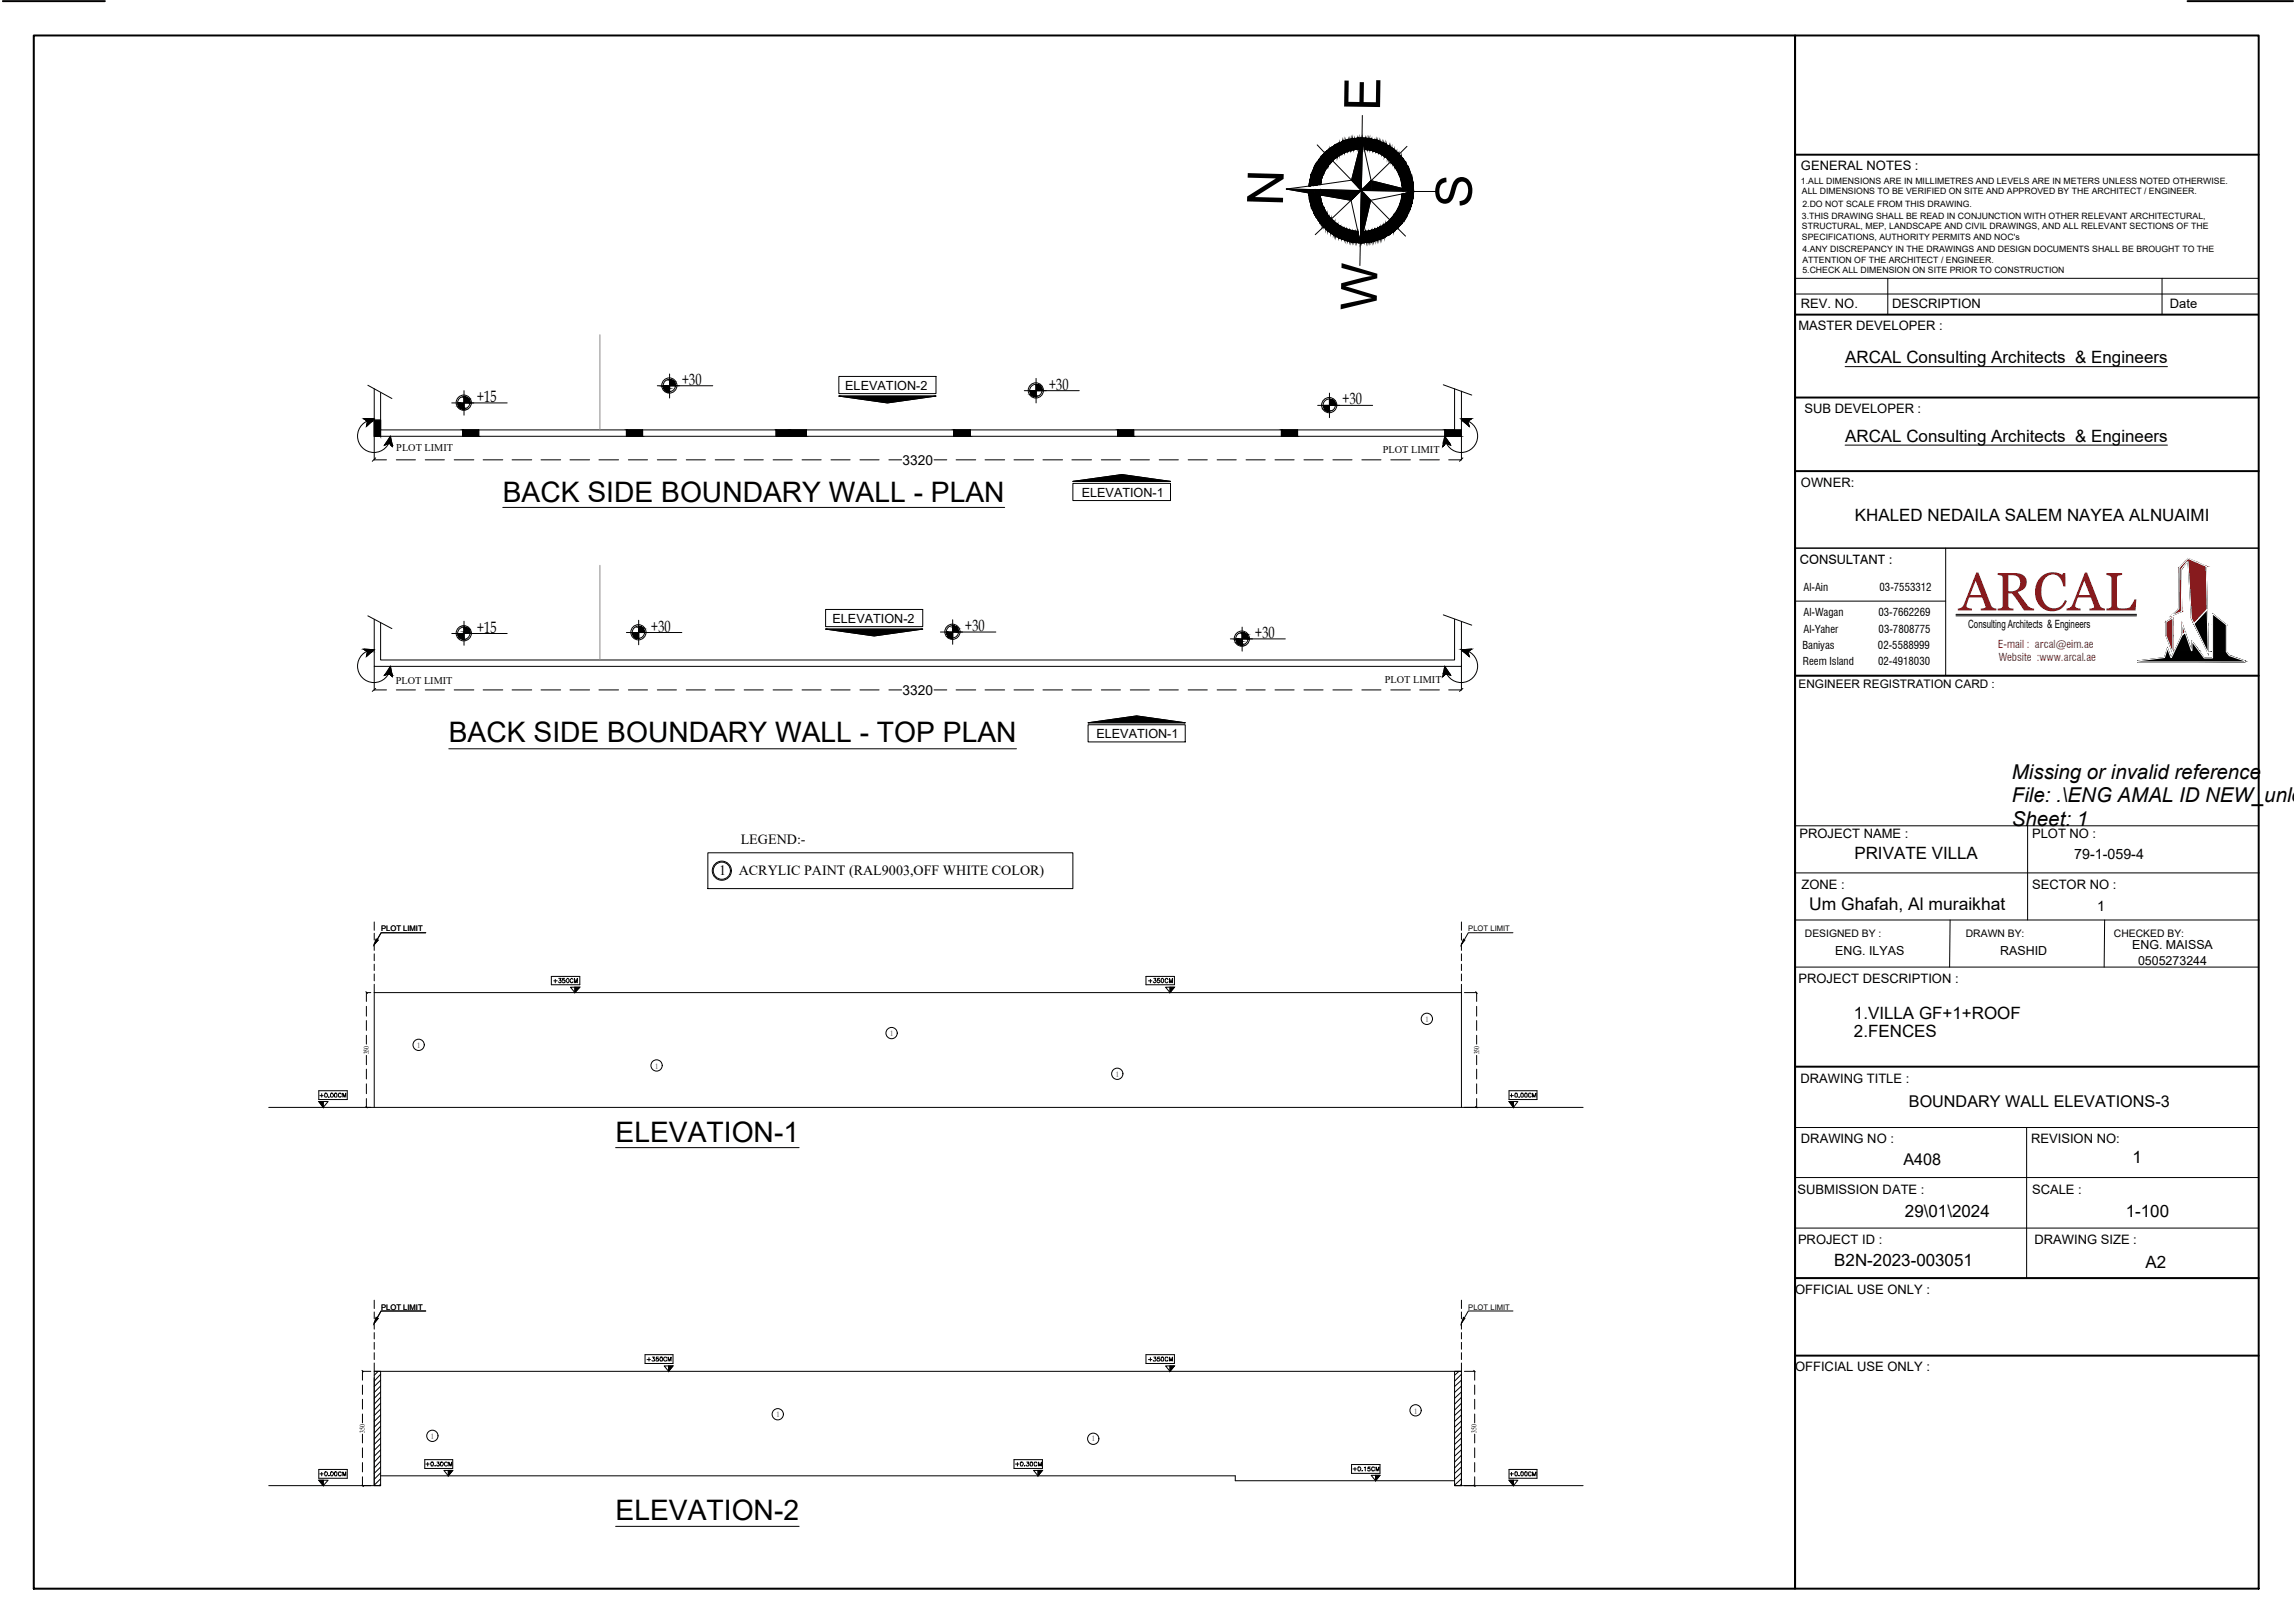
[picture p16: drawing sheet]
<svg xmlns="http://www.w3.org/2000/svg" width="594mm" height="420mm" viewBox="0 0 594 420" stroke-linecap="round" stroke-linejoin="round" font-family="sans-serif">
<defs><g id="words">
<text font-size="14" fill="#991b1e" x="507.1" y="158">ARCAL</text>
<g font-size="13">
<text x="357.2" y="28.7" transform="rotate(-89 357.2 28.7)">E</text>
<text x="332.1" y="53.4" transform="rotate(-88 332.1 53.4)">N</text>
<text x="380.8" y="53.9" transform="rotate(-88 380.8 53.9)">S</text>
<text x="356.3" y="80.4" transform="rotate(-89 356.3 80.4)">W</text>
</g>
<g font-size="7.3">
<text x="130.1" y="129.8">BACK SIDE BOUNDARY WALL - PLAN</text>
<text x="116.2" y="192.2">BACK SIDE BOUNDARY WALL - TOP PLAN</text>
<text x="159.4" y="295.6">ELEVATION-1</text>
<text x="159.4" y="393.5">ELEVATION-2</text>
</g>
<g font-size="5.3">
<text x="520.8" y="201.6">Missing or invalid reference</text>
<text x="520.8" y="207.7">File: .\ENG AMAL ID NEW_unlo</text>
<text x="520.8" y="213.8">Sheet: 1</text>
</g>
<text font-size="4.5" x="468.3" y="235.6">Um Ghafah, Al muraikhat</text>
<g font-size="4.4">
<text x="477.6" y="94">ARCAL Consulting Architects &amp; Engineers</text>
<text x="477.6" y="114.3">ARCAL Consulting Architects &amp; Engineers</text>
<text x="480.2" y="134.9">KHALED NEDAILA SALEM NAYEA ALNUAIMI</text>
<text x="480" y="222.4">PRIVATE VILLA</text>
<text x="479.9" y="263.8">1.VILLA GF+1+ROOF</text>
<text x="479.9" y="268.4">2.FENCES</text>
<text x="552" y="301">1</text>
<text x="493.1" y="315">29\01\2024</text>
<text x="550.3" y="315">1-100</text>
<text x="474.8" y="327.8">B2N-2023-003051</text>
<text x="555.3" y="328.2">A2</text>
</g>
<g font-size="4.3">
<text x="176.5" y="99.6">+30</text>
<text x="271.5" y="100.9">+30</text>
<text x="123.4" y="104.1">+15</text>
<text x="347.4" y="104.7">+30</text>
<text x="123.4" y="163.7">+15</text>
<text x="168.5" y="163.5">+30</text>
<text x="249.8" y="163.4">+30</text>
<text x="324.8" y="165.1">+30</text>
</g>
<g font-size="4.2">
<text x="494.1" y="286.7">BOUNDARY WALL ELEVATIONS-3</text>
<text x="492.7" y="301.5">A408</text>
</g>
<g font-size="3.7">
<text x="536.9" y="222.4">79-1-059-4</text>
<text x="542.9" y="235.8">1</text>
</g>
<g font-size="3.6">
<text x="233.7" y="120.3">3320</text>
<text x="233.7" y="179.9">3320</text>
<text x="191.7" y="218.6">LEGEND:-</text>
<text x="186.2" y="226.6">1</text>
<text x="191.2" y="226.6">ACRYLIC PAINT (RAL9003,OFF WHITE COLOR)</text>
</g>
<text font-size="3.5" x="389.8" y="383.1">+0.00CM</text>
<g font-size="3.4">
<text x="466.2" y="44">GENERAL NOTES :</text>
<text x="466.2" y="79.7">REV. NO.</text>
<text x="489.8" y="79.7">DESCRIPTION</text>
<text x="561.7" y="79.7">Date</text>
<text x="465.6" y="85.4">MASTER DEVELOPER :</text>
<text x="467.1" y="106.8">SUB DEVELOPER :</text>
<text x="466.2" y="126">OWNER:</text>
<text x="465.8" y="217">PROJECT NAME :</text>
<text x="526" y="217">PLOT NO :</text>
<text x="466.3" y="230.2">ZONE :</text>
<text x="526" y="230.2">SECTOR NO :</text>
<text x="465.6" y="254.6">PROJECT DESCRIPTION :</text>
<text x="466.1" y="280.3">DRAWING TITLE :</text>
<text x="466.2" y="296">DRAWING NO :</text>
<text x="525.8" y="296">REVISION NO:</text>
<text x="465.3" y="309">SUBMISSION DATE :</text>
<text x="526" y="309">SCALE :</text>
<text x="465.4" y="322">PROJECT ID :</text>
<text x="526.6" y="322.1">DRAWING SIZE :</text>
<text x="464.7" y="334.9">OFFICIAL USE ONLY :</text>
<text x="464.7" y="355">OFFICIAL USE ONLY :</text>
</g>
<g font-size="3.3">
<text x="218.8" y="101">ELEVATION-2</text>
<text x="280" y="128.6">ELEVATION-1</text>
<text x="465.9" y="146">CONSULTANT :</text>
<text x="215.5" y="161.2">ELEVATION-2</text>
<text x="283.8" y="191.1">ELEVATION-1</text>
</g>
<g font-size="3.2">
<text x="551.9" y="245.8">ENG. MAISSA</text>
<text x="475.1" y="247.3">ENG. ILYAS</text>
<text x="517.8" y="247.2">RASHID</text>
<text x="553.4" y="249.7">0505273244</text>
</g>
<text font-size="3.1" x="465.6" y="178.2">ENGINEER REGISTRATION CARD :</text>
<text font-size="2.9" x="509.5" y="162.6">Consulting Architects &amp; Engineers</text>
<g font-size="2.8">
<text x="466.8" y="153.1">Al-Ain</text>
<text x="486.5" y="153.1">03-7553312</text>
<text x="466.8" y="159.4">Al-Wagan</text>
<text x="486.3" y="159.4">03-7662269</text>
<text x="466.6" y="167.9">Baniyas</text>
<text x="466.8" y="163.9">Al-Yaher</text>
<text x="486.1" y="167.9">02-5588999</text>
<text x="486.3" y="163.9">03-7808775</text>
<text x="466.7" y="172.3">Reem Island</text>
<text x="486.2" y="172.3">02-4918030</text>
</g>
<g font-size="2.8" fill="#991b1e">
<text x="517.2" y="167.8">E-mail : arcal@eim.ae</text>
<text x="517.4" y="171.2">Website :www.arcal.ae</text>
</g>
<g font-size="2.7">
<text x="102.6" y="116.9">PLOT LIMIT</text>
<text x="358" y="117.3">PLOT LIMIT</text>
<text x="102.5" y="177.1">PLOT LIMIT</text>
<text x="358.5" y="176.8">PLOT LIMIT</text>
<text x="467.2" y="242.6">DESIGNED BY :</text>
<text x="508.9" y="242.6">DRAWN BY:</text>
<text x="547.2" y="242.6">CHECKED BY:</text>
</g>
<g font-size="2.3">
<text x="466.2" y="47.5">1.ALL DIMENSIONS ARE IN MILLIMETRES AND LEVELS ARE IN METERS UNLESS NOTED OTHERWISE.</text>
<text x="466.4" y="50.3">ALL DIMENSIONS TO BE VERIFIED ON SITE AND APPROVED BY THE ARCHITECT / ENGINEER.</text>
<text x="466.6" y="53.5">2.DO NOT SCALE FROM THIS DRAWING.</text>
<text x="466.4" y="56.7">3.THIS DRAWING SHALL BE READ IN CONJUNCTION WITH OTHER RELEVANT ARCHITECTURAL,</text>
<text x="466.4" y="59.4">STRUCTURAL, MEP, LANDSCAPE AND CIVIL DRAWINGS, AND ALL RELEVANT SECTIONS OF THE</text>
<text x="466.4" y="62.1">SPECIFICATIONS, AUTHORITY PERMITS AND NOC's</text>
<text x="466.6" y="65.3">4.ANY DISCREPANCY IN THE DRAWINGS AND DESIGN DOCUMENTS SHALL BE BROUGHT TO THE</text>
<text x="466.6" y="68.1">ATTENTION OF THE ARCHITECT / ENGINEER.</text>
<text x="466.6" y="70.8">5.CHECK ALL DIMENSION ON SITE PRIOR TO CONSTRUCTION</text>
</g>
<g font-size="2">
<text x="98.7" y="241.1">PLOT LIMIT</text>
<text x="380.1" y="241.1">PLOT LIMIT</text>
<text x="98.7" y="339">PLOT LIMIT</text>
<text x="380.1" y="339">PLOT LIMIT</text>
</g>
<g font-size="1.9">
<text x="230.3" y="268.3">1</text>
<text x="368.9" y="264.5">1</text>
<text x="95.5" y="273" transform="rotate(-90 95.5 273)">350</text>
<text x="107.9" y="271.3">1</text>
<text x="382.9" y="273" transform="rotate(-90 382.9 273)">350</text>
<text x="169.5" y="276.6">1</text>
<text x="288.8" y="278.8">1</text>
<text x="366" y="365.9">1</text>
<text x="94.5" y="370.9" transform="rotate(-90 94.5 370.9)">350</text>
<text x="200.9" y="366.9">1</text>
<text x="382.2" y="370.9" transform="rotate(-90 382.2 370.9)">350</text>
<text x="111.5" y="372.5">1</text>
<text x="282.5" y="373.2">1</text>
</g>
</g></defs>
<!-- layer: 0 -->
<path d="M8.7 9.2h456v402.1h-456z" fill="none" stroke="#000" stroke-width=".26"/>
<!-- layer: BORDER A2 -->
<path d="M.7 .3h26.4M8.7 9.2h456v402.1h-456zM464.7 9.2h120v402.1h-120zM566.3 .3h27.3M464.7 40h120M464.7 81.4h119.9M464.7 102.9h120M464.7 122h120M464.7 174.9h120M464.7 276.1h120M464.7 330.9h120M464.7 350.9h120" fill="none" stroke="#000" stroke-width=".51"/>
<!-- layer: INSERT TEXT -->
<path d="M477.6 94.9h83.5M477.6 115.2h83.5" fill="none" stroke="#000" stroke-width=".26"/>
<!-- layer: IN LINE -->
<g fill="none" stroke="#000" stroke-width=".26">
<path d="M464.7 76.1h119.9M464.7 72.1h119.9M488.7 72.1v9.3M559.7 72.1v9.3M464.7 141.9h120M464.8 213.8h119.9M524.9 213.8v24.4M464.8 226h120M464.8 238.2h120M504.8 238.2l-.1 12.2M544.8 238.2l-.1 12.2M464.7 250.4h120"/>
<path d="M464.7 291.9h120M524.6 291.9v39M464.7 304.8h120M464.7 317.9h120M464.7 330.9h120"/>
</g>
<!-- layer: K -->
<path d="M564.1 147l-.1 10.6-1.9 1.8 2.6-1.1-.1-10.9M566.4 145.5l.9 14.6 4.3 9-.5-22.5M571.3 157.8l-3.4 3.7M560.7 161.1l1.8-1.2v9.2l-1.8-4.6zM564.9 164.4l-2.8 5.8-1-2.4-.8 2.4-7 .9v.3h27.8M565.6 163.7l-.7 .7v-2.9l2.4 6.9 .1-2.4 3.2 4.3h2.1v-11.4l3.6 2.8v7l.8 1 4 1.4" fill="none" stroke="#000" stroke-width=".26"/>
<!-- layer: BORDER A2 -->
<path d="M464.7 174.9h120" fill="none" stroke="#000" stroke-width=".26"/>
<!-- layer: K -->
<g fill="#000" stroke="#000" stroke-width=".26">
<path d="M571.3 157.8v1.1h-1zM572.7 158.9l3.2 2.6h-3.2zM561.1 167.8l.2 .6h-.4zM564.9 164.4l.7-.7 .3 .7zM567.4 166l1.4 1.8h-1.4zM571.5 168.7l.1 .4z"/>
<path d="M570.3 158.9l1.2 2.6-.2-2.6zM570.3 158.9l1.2 2.6h-3.6z"/>
<path d="M560.3 170.2h10.2zM560.3 170.2h10.2z"/>
<path d="M560.9 168.4l1 1.8-.6-1.8zM560.9 168.4l1 1.8h-1.6z"/>
<path d="M564.9 164.4l2.4 4-1.4-4zM564.9 164.4l2.4 4h-4.3z"/>
<path d="M567.4 167.8l1.8 .6-.4-.6zM567.4 167.8l1.8 .6h-1.8z"/>
<path d="M563 168.4l7.5 1.8-1.3-1.8zM563 168.4l7.5 1.8h-8.4z"/>
<path d="M560.3 170.2l10.3 .1zM559.7 170.3h10.9z"/>
<path d="M567.9 161.5l3.7 7.2-.1-7.2zM567.9 161.5l3.7 7.2z"/>
<path d="M572.7 161.5l3.6 .2-.4-.2zM572.7 161.5l3.6 .2h-3.6z"/>
<path d="M572.7 161.7l3.6 7v-7zM572.7 161.7l3.6 7h-3.6z"/>
<path d="M572.7 168.7l4.4 1-.8-1zM572.7 168.7l4.4 1h-4.4z"/>
<path d="M572.7 169.7l6.3 .6-1.9-.6zM572.7 169.7l6.3 .6h-6.3z"/>
<path d="M559.7 170.3l21.4 .8-2.1-.8zM553.3 171.1l6.4-.8 21.4 .8zM553.3 171.1h27.8zM553.3 171.1h27.8z"/>
<path d="M553.3 171.1l27.8 .3v-.3zM553.3 171.1l27.8 .3h-27.8z"/>
</g>
<g fill="#991b1e" stroke="#991b1e" stroke-width=".26">
<path d="M566.4 144.6l2.2 .9h-3.1z"/>
<path d="M564 157.6h.7v.7z"/>
<path d="M562.2 160.1l.3-.2z"/>
<path d="M567.3 160.1h1.9l-.9 1z"/>
<path d="M560.7 161.1h1.8v3.4z"/>
<path d="M566.4 145.5l4.7 1.1-2.5-1.1zM566.4 145.5l4.7 1.1h-4.6z"/>
<path d="M565.5 145.5l-.5 1.5 1.1-1.5zM565.5 145.5l-.5 1.5h-.9z"/>
<path d="M564.1 147l.5 .4 .4-.4zM564.1 147l.5 .4h-.5z"/>
<path d="M564.1 147.4l.6 10.2-.1-10.2zM564.1 147.4l.6 10.2h-.7z"/>
<path d="M566.5 146.6l4.8 11.2-.2-11.2zM566.5 146.6l4.8 11.2h-4.1z"/>
<path d="M564 157.6l-.7 .7h1.4zM562.1 159.4l1.2-1.1h1.4z"/>
<path d="M567.2 157.8l2 2.3 2.1-2.3zM567.2 157.8l2 2.3h-1.9z"/>
<path d="M567.3 160.1l.4 1h.6zM567.7 161.1h.6l-.4 .4z"/>
<path d="M562.2 160.1l.3 1v-1zM560.7 161.1l1.5-1 .3 1z"/>
<path d="M564.9 161.5l.7 2.2h-.7zM564.9 163.7v.7l.7-.7z"/>
<path d="M560.7 161.1v3.4h1.8zM560.7 164.5h1.8v4.6z"/>
</g>
<!-- layer: A-WINDOW NO.Tag. -->
<path d="M566.4 144.6l4.7 2 .2 11.2-3.4 3.7-.6-1.4-.9-14.6h-.3l-1.5 1.9 .1 10.9-2.6 1.1 1.9-1.8 .1-10.6zM571.3 157.8l.3 11.3-3.7-7.6zM553.3 171.1l7-.9 .8-2.4 1 2.4 2.8-5.8 .7-.7 1.7 4.7 .1-2.4 3.2 4.3h2.1v-11.4l3.6 2.8v7l.8 1 4 1.4v.3h-27.8zM560.7 161.1l1.8-1.2v9.2l-1.8-4.6zM564.9 161.5l.7 2.2-.7 .7z" fill="none" stroke="#fff" stroke-width=".26"/>
<path d="M464.7 155.6h39M503.7 141.9v33M506.3 159h46.8M506.3 159.4h46.8" fill="none" stroke="#000" stroke-width=".26"/>
<!-- layer: BOUNDARY WALL -->
<path d="M96.9 160.3v12.2h281.4v-11.5M376.5 160.3v10.6h-278v-9.7" fill="none" stroke="#000" stroke-width=".26"/>
<!-- layer: A-PLOT LIMIT -->
<g fill="none" stroke="#000" stroke-width=".26">
<path d="M94.2 108.4l2.7 .1-2.1 1.9 .3-1.3zM96.7 108.6a4.3 4.3 0 0 0-4.1 4.3 4.3 4.3 0 0 0 4.2 4.2 4.3 4.3 0 0 0 4.3-4.1M99.5 115.2l1.3-.5 .8 .9M101.1 112.9l.5 2.7-.8-.9-1.3 .5zM374 112.9l1.5 2.3-1.3-.5-.7 .9zM375.5 115.2l-1.3-.5-.7 .9M378.3 108.5l2.7-.1-1 .7 .3 1.3zM378.4 108.6a4.3 4.3 0 0 1 4.1 4.3 4.3 4.3 0 0 1-4.2 4.2 4.3 4.3 0 0 1-4.3-4.1M94.2 168.1l2.7 .1-2.1 1.8 .3-1.3zM96.7 168.2a4.3 4.3 0 0 0-4.1 4.3 4.3 4.3 0 0 0 4.2 4.2 4.3 4.3 0 0 0 4.3-4.1M99.5 174.8l1.3-.4 .8 .8M101.1 172.5l.5 2.7-.8-.8-1.3 .4z"/>
<path d="M374 172.5l1.5 2.3-1.3-.4-.7 .8zM375.5 174.8l-1.3-.4-.7 .8M378.3 168.2l2.7-.1-1 .6 .3 1.3zM378.4 168.2a4.3 4.3 0 0 1 4.1 4.3 4.3 4.3 0 0 1-4.2 4.2 4.3 4.3 0 0 1-4.3-4.1M96.9 238.7v2.1M378.3 238.7v2.1M96.9 241.6v1.8M96.9 244.3v1.7M96.9 246.9v1.8M96.9 249.6v1.6M96.9 252.1v1.8M96.9 254.8v2.2"/>
<path d="M378.3 241.6v1.8M378.3 244.3v1.7M378.3 246.9v1.8M378.3 249.6v1.6M378.3 252.1v1.8M378.3 254.8v2.2M96.9 336.6v2.2M96.9 339.6v1.8M378.3 336.6v2.2M378.3 339.6v1.8M96.9 342.3v1.8M96.9 345v1.6"/>
<path d="M96.9 347.5v1.8M96.9 350.2v1.8M96.9 352.8v2.2M378.3 342.3v1.8M378.3 345v1.6M378.3 347.5v1.8M378.3 350.2v1.8M378.3 352.8v2.2"/>
</g>
<!-- layer: A-ARROW -->
<g fill="none" stroke="#000" stroke-width=".26">
<path d="M341 37.5l8.9 9.2M351.8 38.6a10.5 10.5 0 0 0-10 9.1M352.2 37.1a12.1 12.1 0 0 0-11.9 10.8M352.7 35.7l-2.8 11M352.7 35.7l2.2 11.1M352.7 35.7l-.6 27.2M352.7 29.9l-.3 19.4M352.9 37.1a12.1 12.1 0 0 1 11.6 12M353.3 38.6a10.5 10.5 0 0 1 6.7 3.2M364.2 37.9l-9.3 8.9M333 48.9l38.7 .7M333 48.9l16.7 3 2.4 11"/>
<path d="M338.9 48.1a13.5 13.5 0 0 1 20.6-10.3 13.5 13.5 0 0 1-.3 23.1 13.5 13.5 0 0 1-20.4-11M340.2 50.2a12.1 12.1 0 0 0 11.6 11.2M341.7 50.5a10.5 10.5 0 0 0 9.7 9.4M349.9 46.7l-16.9 2.2M349.9 46.7l2.5 2.6M352.4 49.3l-11.9 11.4M352.4 49.3l2.4 2.6M352.4 49.3l-.4 19.4M354.8 51.9l-2.7 11M354.8 51.9l6 6.1M354.9 46.8l-2.5 2.5M354.9 46.8l8.2 2"/>
<path d="M359.8 57a10.5 10.5 0 0 1-6.9 2.9M360 41.9a10.8 10.8 0 0 1 3 6.9M360.8 58a12.1 12.1 0 0 1-8.3 3.4M360.8 58l3 3.1M362.9 50.2l-8.1 1.7M363 50.1a10.8 10.8 0 0 1-3.3 6.8M364.4 49.8a12.1 12.1 0 0 1-3.6 8.2M94.2 108.4l2.7 .1M381 108.4l-2.7 .1M94.2 168.1l2.7 .1M381 168.1l-2.7 .1M110.2 241.5h-11.5l-1.1 1.7"/>
<path d="M391.6 241.5h-11.5l-1 1.7M110.2 339.4h-11.5l-1.1 1.8M391.6 339.4h-11.5l-1 1.8"/>
</g>
<!-- layer: A-PLOT LIMIT -->
<g fill="#000" stroke="#000" stroke-width=".26">
<path d="M94.2 108.4l2.7 .1zM94.3 108.5h2.6l-.7 .6zM99.9 114.7h.9l-1.3 .5zM100.8 114.7h.6l.2 .5zM101.1 112.9l.3 1.8h-1.5zM373.6 114.7h.6l-.3 .5zM374 112.9l1.3 1.8h-1.7zM374.2 114.7h1.1l.2 .5zM378.3 108.5h2.4l-.7 .6zM378.3 108.5l2.7-.1zM94.2 168.1l2.7 .1zM94.3 168.2h2.6l-.7 .5z"/>
<path d="M99.9 174.4h.9l-1.3 .4zM100.8 174.4h.6l.2 .4zM101.1 172.5l.3 1.9h-1.5zM373.6 174.4h.6l-.3 .4zM374 172.5l1.3 1.9h-1.7zM374.2 174.4h1.1l.2 .4zM378.3 168.2h2.4l-.7 .5zM378.3 168.2l2.7-.1z"/>
<path d="M94.3 108.5l.8 .6h1.1zM95.1 109.1h1.1l-1.4 1.3z"/>
<path d="M100.8 114.7l.4 .5h.4zM101.2 115.2h.4v.4z"/>
<path d="M373.6 114.7v.5h.3zM373.6 115.2h.3l-.4 .4z"/>
<path d="M378.3 108.5l.5 .6h1.2zM378.8 109.1h1.2l.3 1.3z"/>
<path d="M94.3 168.2l.8 .5h1.1zM95.1 168.7h1.1l-1.4 1.3z"/>
<path d="M100.8 174.4l.4 .4h.4zM101.2 174.8h.4v.4z"/>
<path d="M373.6 174.4v.4h.3zM373.6 174.8h.3l-.4 .4z"/>
<path d="M378.3 168.2l.5 .5h1.2zM378.8 168.7h1.2l.3 1.3z"/>
</g>
<!-- layer: dim -->
<g fill="none" stroke="#000" stroke-width=".26">
<path d="M95.2 99.7l6.2 3.5M373.6 99.6l7.4 2.7M96.9 112.9v6.1h3.1M97.3 118.5l-.9 .9M102.6 119h4.9M110.1 119h4.9M117.6 119h5.1M125.1 119h5M132.6 119h5M140.1 119h5M147.5 119h5.1M155 119h5.1"/>
<path d="M162.7 119h4.9M170.2 119h4.9M177.6 119h5M185.1 119h5M192.6 119h5M200.1 119h5M207.6 119h5M215.1 119h5M222.6 119h5M230.1 119h3.3M241.8 119h3.3M247.5 119h5.1"/>
<path d="M255 119h5.1M262.5 119h5.1M270 119h5.1M277.5 119h5M285.1 119h4.9M292.6 119h4.9M300.1 119h4.9M307.6 119h4.9M315.1 119h4.9M322.6 119h4.9M330 119h5M337.5 119h5"/>
<path d="M345 119h5M352.5 119h5M360 119h5.1M367.5 119h5.1M378.3 112.9v6.1h-3.3M378.7 118.5l-.9 .9M95.2 159.4l6.2 3.3M373.6 159.2l7.4 2.6M96.9 172.5v6.1h3.1M97.3 178.2l-.9 .8M102.6 178.6h4.9M110.1 178.6h4.9"/>
<path d="M117.6 178.6h5.1M125.1 178.6h5M132.6 178.6h5M140.1 178.6h5M147.5 178.6h5.1M155 178.6h5.1M162.7 178.6h4.9M170.2 178.6h4.9M177.6 178.6h5M185.1 178.6h5M192.6 178.6h5M200.1 178.6h5"/>
<path d="M207.6 178.6h5M215.1 178.6h5M222.6 178.6h5M230.1 178.6h3.3M241.8 178.6h3.3M247.5 178.6h5.1M255 178.6h5.1M262.5 178.6h5.1M270 178.6h5.1M277.5 178.6h5M285.1 178.6h4.9M292.6 178.6h4.9"/>
<path d="M300.1 178.6h4.9M307.6 178.6h4.9M315.1 178.6h4.9M322.6 178.6h4.9M330 178.6h5M337.5 178.6h5M345 178.6h5M352.5 178.6h5M360 178.6h5.1M367.5 178.6h5.1M378.3 172.5v6.1h-3.3M378.7 178.2l-.9 .8"/>
</g>
<!-- layer: LEVEL SYMBOL -->
<g fill="none" stroke="#000" stroke-width=".26">
<path d="M170.2 99.9h14.3M173.3 96.8v6.2M268.2 98v6.3M116.9 104.3h14.4M120.1 101.1v6.4M265.1 101.1h14.3M341.1 104.9h14.2M344.1 101.8v6.3M116.9 164h14.4M120.1 160.8v6.2M162.2 163.7h14.3M165.3 160.6v6.3"/>
<path d="M243.4 163.6h14.4M246.6 160.4v6.4M318.5 165.4h14.2M321.5 162.3v6.3M142.7 252.8h7.4v2.1h-7.4zM147.7 255.6h2.4l-1.3 1.4zM148.8 255.6v1.4M296.6 252.8h7.4v2.1h-7.4zM301.7 255.6h2.3l-1.1 1.4zM302.9 255.6v1.4M82.5 285.2h2.4l-1.2 1.5zM82.5 282.4h7.4v2.2h-7.4z"/>
<path d="M83.7 285.2v1.5M390.6 285.2h2.3l-1.1 1.5zM390.6 282.4h7.3v2.2h-7.3zM391.8 285.2v1.5M167 350.7h7.2v2.3h-7.2zM171.9 353.6h2.3l-1.1 1.4zM173.1 353.6v1.4M296.6 350.7h7.4v2.3h-7.4zM301.7 353.6h2.3l-1.1 1.4zM302.9 353.6v1.4M110 377.9h7.2v2.3h-7.2zM262.5 377.9h7.3v2.3h-7.3z"/>
<path d="M349.9 379.1h7.3v2.3h-7.3zM82.5 383.2h2.4l-1.2 1.4zM82.5 380.4h7.4v2.3h-7.4zM83.7 383.2v1.4M114.9 380.7h2.3l-1.2 1.4zM116 380.7v1.4M267.6 380.7h2.2l-1.1 1.4zM268.7 380.7v1.4M354.9 381.9h2.3l-1.1 1.4zM356.1 381.9v1.4M390.6 383.2h2.3l-1.1 1.4zM390.6 382.7h7.3"/>
<path d="M390.6 380.4h7.3M391.8 383.2v1.4"/>
<circle cx="173.3" cy="99.8" r="1.97"/>
<circle cx="173.3" cy="99.8" r="1.59"/>
<circle cx="120.1" cy="104.2" r="1.97"/>
<circle cx="120.1" cy="104.2" r="1.59"/>
<circle cx="268.1" cy="101.1" r="1.97"/>
<circle cx="268.1" cy="101.1" r="1.59"/>
<circle cx="344.1" cy="104.9" r="1.97"/>
<circle cx="344.1" cy="104.9" r="1.59"/>
<circle cx="120.1" cy="163.9" r="1.97"/>
<circle cx="120.1" cy="163.9" r="1.59"/>
<circle cx="165.3" cy="163.7" r="1.97"/>
<circle cx="165.3" cy="163.7" r="1.59"/>
<circle cx="246.5" cy="163.6" r="1.97"/>
<circle cx="246.5" cy="163.6" r="1.59"/>
<circle cx="321.5" cy="165.3" r="1.97"/>
<circle cx="321.5" cy="165.3" r="1.59"/>
</g>
<g fill="#000" stroke="#000" stroke-width=".26">
<path d="M173.3 98.3h.3zM268.2 99.6h.4zM119.6 105.8l.5 .2zM120.1 102.8h.3zM172.7 101.4l.6 .1zM267.7 102.7h.5zM343.6 106.5h.5zM344.1 103.3l.4 .1zM119.6 165.4l.5 .1zM120.1 162.3h.3zM164.7 165.3h.6zM165.3 162.1l.3 .1z"/>
<path d="M246 165.1h.6zM246.6 162l.3 .1zM321 166.9l.5 .1zM321.5 163.9h.4zM148.8 255.6h1.3l-1.3 1.4zM302.9 255.6h1.1l-1.1 1.4zM82.5 285.2h1.2v1.5zM390.6 285.2h1.2v1.5zM173.1 353.6h1.1l-1.1 1.4zM302.9 353.6h1.1l-1.1 1.4zM82.5 383.2h1.2v1.4zM116 380.7h1.2l-1.2 1.4z"/>
<path d="M268.7 380.7h1.1l-1.1 1.4zM356.1 381.9h1.1l-1.1 1.4zM390.6 383.2h1.2v1.4z"/>
<path d="M171.7 99.9l1.6 .2v-.2zM171.7 99.9l1.6 .2h-1.6z"/>
<path d="M173.3 98.3h.5zM173.3 98.3h.5z"/>
<path d="M173.3 98.3l.8 .2zM173.3 98.3l.8 .2z"/>
<path d="M173.3 98.5l1 .2-.2-.2zM173.3 98.5l1 .2h-1z"/>
<path d="M173.3 98.7l1.2 .1zM173.3 98.7l1.2 .1z"/>
<path d="M173.3 98.8l1.4 .3-.2-.3zM173.3 98.8l1.4 .3h-1.4z"/>
<path d="M173.3 99.1l1.4 .3v-.3zM173.3 99.1l1.4 .3h-1.4z"/>
<path d="M173.3 99.4l1.6 .2-.2-.2zM173.3 99.4l1.6 .2h-1.6z"/>
<path d="M173.3 99.6l1.6 .3v-.3zM173.3 99.6l1.6 .3h-1.6z"/>
<path d="M268.2 99.6h.6zM268.2 99.6h.6z"/>
<path d="M268.2 99.6l.9 .1zM268.2 99.6l.9 .1z"/>
<path d="M268.2 99.7l1 .2zM268.2 99.7l1 .2z"/>
<path d="M268.2 99.9l1.3 .2-.3-.2zM268.2 99.9l1.3 .2h-1.3z"/>
<path d="M118.6 104.3l1.5 .3v-.3zM118.6 104.3l1.5 .3h-1.5z"/>
<path d="M118.6 104.6l1.5 .2v-.2zM118.6 104.6l1.5 .2h-1.5z"/>
<path d="M118.6 104.8l1.5 .3v-.3zM118.6 104.8l1.5 .3h-1.4z"/>
<path d="M118.7 105.1l1.4 .2v-.2zM118.7 105.1l1.4 .2h-1.1z"/>
<path d="M119 105.3l1.1 .3v-.3zM119 105.3l1.1 .3h-1z"/>
<path d="M119.1 105.6l1 .1zM119.1 105.6l1 .1z"/>
<path d="M119.4 105.7l.7 .1zM119.4 105.7l.7 .1z"/>
<path d="M119.9 106h.2zM119.6 105.8l.5 .2z"/>
<path d="M120.1 102.8h.5zM120.1 102.8h.5z"/>
<path d="M120.1 102.8l.8 .1zM120.1 102.8l.8 .1z"/>
<path d="M120.1 102.9l1 .3-.2-.3zM120.1 102.9l1 .3h-1z"/>
<path d="M120.1 103.2l1.3 .1zM120.1 103.2l1.3 .1z"/>
<path d="M120.1 103.3l1.4 .2-.1-.2zM120.1 103.3l1.4 .2h-1.4z"/>
<path d="M120.1 103.5l1.5 .3-.1-.3zM120.1 103.5l1.5 .3h-1.5z"/>
<path d="M120.1 103.8l1.5 .3v-.3zM120.1 103.8l1.5 .3h-1.5z"/>
<path d="M120.1 104.1l1.7 .2-.2-.2zM120.1 104.1l1.7 .2h-1.7z"/>
<path d="M171.7 100.1l1.6 .4v-.4zM171.7 100.1l1.6 .4h-1.5z"/>
<path d="M171.8 100.5l1.5 .3v-.3zM171.8 100.5l1.5 .3h-1.4z"/>
<path d="M171.9 100.8l1.4 .1zM171.9 100.8l1.4 .1z"/>
<path d="M172.1 100.9l1.2 .2v-.2zM172.1 100.9l1.2 .2h-1z"/>
<path d="M172.3 101.1l1 .2zM172.3 101.1l1 .2z"/>
<path d="M172.4 101.3l.9 .1zM172.4 101.3l.9 .1z"/>
<path d="M172.9 101.5h.4zM172.7 101.4l.6 .1z"/>
<path d="M267.7 102.7h.5zM267.9 102.7l.3 .1z"/>
<path d="M266.7 101.1l1.5 .3v-.3zM266.7 101.1l1.5 .3h-1.5z"/>
<path d="M266.7 101.4l1.5 .2v-.2zM266.7 101.4l1.5 .2h-1.4z"/>
<path d="M266.8 101.6l1.4 .3v-.3zM266.8 101.6l1.4 .3h-1.4z"/>
<path d="M266.8 101.9l1.4 .3v-.3zM266.8 101.9l1.4 .3h-1.1z"/>
<path d="M267.1 102.2l1.1 .2v-.2zM267.1 102.2l1.1 .2h-1z"/>
<path d="M267.2 102.4l1 .1zM267.2 102.4l1 .1z"/>
<path d="M267.4 102.5l.8 .2zM267.4 102.5l.8 .2z"/>
<path d="M268.2 100.1l1.4 .3-.1-.3zM268.2 100.1l1.4 .3h-1.4z"/>
<path d="M268.2 100.4l1.5 .2-.1-.2zM268.2 100.4l1.5 .2h-1.5z"/>
<path d="M268.2 100.6l1.6 .3-.1-.3zM268.2 100.6l1.6 .3h-1.6z"/>
<path d="M268.2 100.9l1.6 .2v-.2zM268.2 100.9l1.6 .2h-1.6z"/>
<path d="M343.6 106.5h.5zM343.9 106.5l.2 .1z"/>
<path d="M342.6 104.9l1.5 .3v-.3zM342.6 104.9l1.5 .3h-1.5z"/>
<path d="M342.6 105.2l1.5 .3v-.3zM342.6 105.2l1.5 .3h-1.4z"/>
<path d="M342.7 105.5l1.4 .2v-.2zM342.7 105.5l1.4 .2h-1.2z"/>
<path d="M342.9 105.7l1.2 .3v-.3zM342.9 105.7l1.2 .3h-1.1z"/>
<path d="M343 106l1.1 .2v-.2zM343 106l1.1 .2h-1z"/>
<path d="M343.1 106.2l1 .1zM343.1 106.2l1 .1z"/>
<path d="M343.4 106.3l.7 .2zM343.4 106.3l.7 .2z"/>
<path d="M344.1 103.4h.7zM344.1 103.4h.7z"/>
<path d="M344.1 103.4l.9 .1zM344.1 103.4l.9 .1z"/>
<path d="M344.1 103.5l1.1 .2zM344.1 103.5l1.1 .2z"/>
<path d="M344.1 103.7l1.3 .2-.2-.2zM344.1 103.7l1.3 .2h-1.3z"/>
<path d="M344.1 103.9l1.4 .3-.1-.3zM344.1 103.9l1.4 .3h-1.4z"/>
<path d="M344.1 104.2l1.6 .2-.2-.2zM344.1 104.2l1.6 .2h-1.6z"/>
<path d="M344.1 104.4l1.7 .3-.1-.3zM344.1 104.4l1.7 .3h-1.7z"/>
<path d="M344.1 104.7l1.7 .2v-.2zM344.1 104.7l1.7 .2h-1.7z"/>
<path d="M118.6 164l1.5 .3v-.3zM118.6 164l1.5 .3h-1.5z"/>
<path d="M118.6 164.3l1.5 .2v-.2zM118.6 164.3l1.5 .2h-1.5z"/>
<path d="M118.6 164.5l1.5 .3v-.3zM118.6 164.5l1.5 .3h-1.4z"/>
<path d="M118.7 164.8l1.4 .2v-.2zM118.7 164.8l1.4 .2h-1.1z"/>
<path d="M119 165l1.1 .1zM119 165l1.1 .1z"/>
<path d="M119.1 165.1l1 .2zM119.1 165.1l1 .2z"/>
<path d="M119.4 165.3l.7 .1zM119.4 165.3l.7 .1z"/>
<path d="M119.9 165.5h.2zM119.6 165.4l.5 .1z"/>
<path d="M120.1 162.3l.5 .2zM120.1 162.3l.5 .2z"/>
<path d="M120.1 162.5l.8 .1zM120.1 162.5l.8 .1z"/>
<path d="M120.1 162.6l1 .1zM120.1 162.6l1 .1z"/>
<path d="M120.1 162.7l1.3 .2zM120.1 162.7l1.3 .2z"/>
<path d="M120.1 162.9l1.4 .2-.1-.2zM120.1 162.9l1.4 .2h-1.4z"/>
<path d="M120.1 163.1l1.5 .3-.1-.3zM120.1 163.1l1.5 .3h-1.5z"/>
<path d="M120.1 163.4l1.5 .2v-.2zM120.1 163.4l1.5 .2h-1.5z"/>
<path d="M120.1 163.6l1.7 .4-.2-.4zM120.1 163.6l1.7 .4h-1.7z"/>
<path d="M164.7 165.3h.6zM164.9 165.3l.4 .1z"/>
<path d="M163.7 163.7l1.6 .3v-.3zM163.7 163.7l1.6 .3h-1.6z"/>
<path d="M163.7 164l1.6 .3v-.3zM163.7 164l1.6 .3h-1.5z"/>
<path d="M163.8 164.3l1.5 .2v-.2zM163.8 164.3l1.5 .2h-1.4z"/>
<path d="M163.9 164.5l1.4 .3v-.3zM163.9 164.5l1.4 .3h-1.2z"/>
<path d="M164.1 164.8l1.2 .2v-.2zM164.1 164.8l1.2 .2h-1z"/>
<path d="M164.3 165l1 .1zM164.3 165l1 .1z"/>
<path d="M164.4 165.1l.9 .2zM164.4 165.1l.9 .2z"/>
<path d="M165.3 162.2h.5zM165.3 162.2h.5z"/>
<path d="M165.3 162.2l.8 .1zM165.3 162.2l.8 .1z"/>
<path d="M165.3 162.3l1 .2zM165.3 162.3l1 .2z"/>
<path d="M165.3 162.5l1.2 .2-.2-.2zM165.3 162.5l1.2 .2h-1.2z"/>
<path d="M165.3 162.7l1.3 .3-.1-.3zM165.3 162.7l1.3 .3h-1.3z"/>
<path d="M165.3 163l1.4 .2-.1-.2zM165.3 163l1.4 .2h-1.4z"/>
<path d="M165.3 163.2l1.5 .3-.1-.3zM165.3 163.2l1.5 .3h-1.5z"/>
<path d="M165.3 163.5l1.5 .2v-.2zM165.3 163.5l1.5 .2h-1.5z"/>
<path d="M246 165.1h.6zM246.2 165.1l.4 .2z"/>
<path d="M245 163.6l1.6 .3v-.3zM245 163.6l1.6 .3h-1.6z"/>
<path d="M245 163.9l1.6 .2v-.2zM245 163.9l1.6 .2h-1.5z"/>
<path d="M245.1 164.1l1.5 .3v-.3zM245.1 164.1l1.5 .3h-1.4z"/>
<path d="M245.2 164.4l1.4 .2v-.2zM245.2 164.4l1.4 .2h-1.3z"/>
<path d="M245.3 164.6l1.3 .3v-.3zM245.3 164.6l1.3 .3h-1.1z"/>
<path d="M245.5 164.9l1.1 .1zM245.5 164.9l1.1 .1z"/>
<path d="M245.7 165l.9 .1zM245.7 165l.9 .1z"/>
<path d="M246.6 162.1h.5zM246.6 162.1h.5z"/>
<path d="M246.6 162.1l.8 .1zM246.6 162.1l.8 .1z"/>
<path d="M246.6 162.2l1 .1zM246.6 162.2l1 .1z"/>
<path d="M246.6 162.3l1.1 .3-.1-.3zM246.6 162.3l1.1 .3h-1.1z"/>
<path d="M246.6 162.6l1.3 .3-.2-.3zM246.6 162.6l1.3 .3h-1.3z"/>
<path d="M246.6 162.9l1.4 .2-.1-.2zM246.6 162.9l1.4 .2h-1.4z"/>
<path d="M246.6 163.1l1.5 .3-.1-.3zM246.6 163.1l1.5 .3h-1.5z"/>
<path d="M246.6 163.4l1.5 .2v-.2zM246.6 163.4l1.5 .2h-1.5z"/>
<path d="M320 165.4l1.5 .3v-.3zM320 165.4l1.5 .3h-1.5z"/>
<path d="M320 165.7l1.5 .3v-.3zM320 165.7l1.5 .3h-1.4z"/>
<path d="M320.1 166l1.4 .3v-.3zM320.1 166l1.4 .3h-1.2z"/>
<path d="M320.3 166.3l1.2 .1zM320.3 166.3l1.2 .1z"/>
<path d="M320.4 166.4l1.1 .3v-.3zM320.4 166.4l1.1 .3h-1z"/>
<path d="M320.5 166.7l1 .1zM320.5 166.7l1 .1z"/>
<path d="M320.8 166.8l.7 .1zM320.8 166.8l.7 .1z"/>
<path d="M321.3 167h.2zM321 166.9l.5 .1z"/>
<path d="M321.5 163.9h.7zM321.5 163.9h.7z"/>
<path d="M321.5 163.9l.9 .1zM321.5 163.9l.9 .1z"/>
<path d="M321.5 164l1.2 .3-.3-.3zM321.5 164l1.2 .3h-1.2z"/>
<path d="M321.5 164.3l1.3 .1zM321.5 164.3l1.3 .1z"/>
<path d="M321.5 164.4l1.4 .2-.1-.2zM321.5 164.4l1.4 .2h-1.4z"/>
<path d="M321.5 164.6l1.6 .3-.2-.3zM321.5 164.6l1.6 .3h-1.6z"/>
<path d="M321.5 164.9l1.7 .2-.1-.2zM321.5 164.9l1.7 .2h-1.7z"/>
<path d="M321.5 165.1l1.7 .3v-.3zM321.5 165.1l1.7 .3h-1.7z"/>
</g>
<!-- layer: WALL PROPOSED -->
<path d="M96.9 100.6v12.3h281.4v-11.6M376.5 100.6v10.7h-278v-9.7M96.9 355h1.6v29.6h-1.6zM376.5 355h1.8v29.6h-1.8z" fill="none" stroke="#000" stroke-width=".26"/>
<!-- layer: A-ELEVATION TAG -->
<path d="M217.1 97.5h25.2v4.4h-25.2zM217.1 102.5h25.2l-12.6 1.8zM130.1 131.4h130M277.7 125.1h25.3v4.5h-25.3zM277.7 124.6l12.7-1.7 12.6 1.7zM213.7 157.8h25.2v4.4h-25.2zM213.7 162.9h25.2l-12.6 1.7zM116.2 193.8h146.9M281.7 187.6h25.1v4.5h-25.1zM281.7 187.1l12.5-1.8 12.6 1.8zM159.4 297.1h47.5M159.4 395.1h47.5" fill="none" stroke="#000" stroke-width=".26"/>
<!-- layer: A-LEVEL TEXT -->
<g fill="none" stroke="#000" stroke-width=".26">
<path d="M143.4 253.9h.8M143.7 253.5v.9M144.6 253.3h.7l-.4 .5h.4v.5l-.4 .1-.3-.2M146.1 253.3h-.5v.5h.7v.5l-.5 .1-.3-.2M146.9 253.3a.62 .62 0 0 1 .4 .6 .62 .62 0 0 1-.4 .5l-.4-.5zM148.3 253.5l-.1-.1a.52 .52 0 0 0-.7 .4 .52 .52 0 0 0 .6 .6l.2-.2M148.7 254.4v-1.1l.4 1.1 .4-1.1v1.1M297.3 253.9h.9M297.8 253.5v.9M298.7 253.3h.5l-.3 .5h.3l.1 .2-.4 .4-.4-.2M300.2 253.3h-.5l-.1 .5h.6v.5l-.4 .1-.2-.2M300.6 253.5l.1-.1a.49 .49 0 0 1 .6 .3 .49 .49 0 0 1-.2 .6l-.3 .1-.2-.2z"/>
<path d="M302.4 253.5l-.3-.2a.58 .58 0 0 0-.5 .6 .58 .58 0 0 0 .5 .5l.3-.2M302.7 254.4v-1.1l.4 1.1 .4-1.1v1.1M82.8 283.6h.9M83.3 283.1v.9M84.2 283a.52 .52 0 0 1 .6 .5 .52 .52 0 0 1-.6 .5zM85.2 284h.1M85.7 283a.52 .52 0 0 1 .6 .5 .52 .52 0 0 1-.6 .5zM86.7 283a.53 .53 0 0 1 .6 .4 .53 .53 0 0 1-.3 .6l-.4-.1zM88.4 283.3l-.2-.3a.52 .52 0 0 0-.6 .5 .52 .52 0 0 0 .6 .5l.2-.2M88.7 284v-1l.4 1 .4-1v1M390.9 283.6h.9M391.3 283.1v.9"/>
<path d="M392.3 283a.53 .53 0 0 1 .5 .4 .53 .53 0 0 1-.3 .6l-.4-.1zM393.2 284h.1M393.8 283a.53 .53 0 0 1 .6 .4 .53 .53 0 0 1-.3 .6l-.4-.1zM394.8 283a.53 .53 0 0 1 .6 .4 .53 .53 0 0 1-.3 .6l-.4-.1zM396.3 283.3a.32 .32 0 0 0-.3-.3 .32 .32 0 0 0-.3 .4v.2a.32 .32 0 0 0 .3 .4 .32 .32 0 0 0 .3-.2M396.7 284v-1l.4 1 .5-1v1M167.5 352h.9M168 351.5v.8M168.9 351.3h.5l-.1 .4a.37 .37 0 0 1 0 .6 .37 .37 0 0 1-.5-.1M170.4 351.3h-.5v.4a.42 .42 0 0 1 .5 .1 .42 .42 0 0 1 0 .5l-.6-.1M170.9 351.3a.52 .52 0 0 1 .6 .5 .52 .52 0 0 1-.6 .5zM172.6 351.6v-.1a.48 .48 0 0 0-.7 0 .48 .48 0 0 0 0 .7 .48 .48 0 0 0 .7 0v-.1"/>
<path d="M172.9 352.3v-1l.4 1 .4-1v1M297.3 352h.9M297.8 351.5v.8M298.7 351.3h.5l-.1 .4a.37 .37 0 0 1 0 .6 .37 .37 0 0 1-.6-.1M300.2 351.3h-.5l-.1 .5a.4 .4 0 0 1 .5-.1 .4 .4 0 0 1 .2 .5 .4 .4 0 0 1-.6 .1l-.1-.1M300.7 351.3a.53 .53 0 0 1 .6 .4 .53 .53 0 0 1-.3 .6l-.4-.1zM302.4 351.6l-.2-.3a.52 .52 0 0 0-.6 .5 .52 .52 0 0 0 .6 .5l.2-.2M302.7 352.3v-1l.4 1 .4-1v1M110.2 379h.9M110.7 378.6v.9M111.6 378.5a.52 .52 0 0 1 .7 .5 .52 .52 0 0 1-.7 .5zM112.6 379.4h.1"/>
<path d="M113.1 378.5h.5l-.2 .4h.2a.36 .36 0 0 1 0 .5 .36 .36 0 0 1-.5 0l-.1-.1M114 378.6l.4-.1a.52 .52 0 0 1 .4 .6 .52 .52 0 0 1-.7 .4zM115.8 378.8v-.2a.48 .48 0 0 0-.7 .1 .48 .48 0 0 0 0 .6 .48 .48 0 0 0 .7 .1v-.1M116.2 379.5v-1l.4 1 .3-1v1M262.9 379h.9M263.4 378.6v.9M264.1 378.6l.4-.1a.52 .52 0 0 1 .4 .6 .52 .52 0 0 1-.6 .4zM265.3 379.4l-.2 .1zM265.8 378.5h.5l-.3 .4a.32 .32 0 0 1 .4 .3 .32 .32 0 0 1-.4 .3h-.2l-.1-.2M266.7 378.6l.2-.1a.52 .52 0 0 1 .4 .5 .52 .52 0 0 1-.4 .5l-.2-.2zM268.4 378.8l-.1-.3a.52 .52 0 0 0-.6 .5 .52 .52 0 0 0 .6 .5l.1-.2M268.8 379.5v-1l.4 1 .4-1v1"/>
<path d="M350.7 379.9v.9M351.5 379.9l.4-.1a.52 .52 0 0 1 .4 .6 .52 .52 0 0 1-.7 .4zM353.2 379.9l.2-.1v1M354.7 379.8h-.5l-.2 .4a.37 .37 0 0 1 .6-.1 .37 .37 0 0 1 0 .5 .37 .37 0 0 1-.6-.1M82.8 381.6h.9M83.3 381.2v.9M84 381.2l.4-.2a.52 .52 0 0 1 .4 .7 .52 .52 0 0 1-.6 .4zM85.1 382.1l.1-.2zM85.6 381.2l.4-.2a.52 .52 0 0 1 .3 .7 .52 .52 0 0 1-.6 .4zM86.6 381.2l.2-.2a.52 .52 0 0 1 .4 .6 .52 .52 0 0 1-.4 .5l-.2-.3zM88.4 381.3l-.2-.3a.52 .52 0 0 0-.6 .6 .52 .52 0 0 0 .6 .5l.2-.3M88.7 382.1v-1.1l.4 1.1 .4-1.1v1.1"/>
<path d="M350.2 380.3h.9M352.5 380.8l.2-.1zM355.8 380l-.1-.2a.52 .52 0 0 0-.7 .5 .52 .52 0 0 0 .7 .5l.1-.3M356.2 380.8v-1l.4 1 .4-1v1"/>
</g>
<!-- layer: A-FLOOR LINE -->
<path d="M69.6 286.7h340.2M69.6 384.6h28.9M98.5 382.1h221.3v1.2h56.7M376.5 384.6h33.3" fill="none" stroke="#000" stroke-width=".26"/>
<!-- layer: ELEVATION 02 -->
<path d="M96.9 286.7v-29.7h281.4v29.7M96.9 355h281.4" fill="none" stroke="#000" stroke-width=".26"/>
<!-- layer: A-ARROW -->
<g fill="#000" stroke="#000" stroke-width=".26">
<path d="M351.4 37.3h.5l-.5 1.4zM351.8 35.7h.5l-.5 1.6zM352.7 35.7h.2v1.6zM352.9 37.3h.4l-.1 1.4zM333 48.9l5.8 .2v.9zM338.8 50v.7zM338.9 47.4l-.1 .8zM340.3 47.5v.4zM340.3 50.2v.5zM340.5 42.7l-.2 4.8zM342 43v4zM343.3 57.3l.3 .4-.3 .5z"/>
<path d="M343.4 40v1.2zM344.1 56.2l.4 .4-.4 .6zM344.8 41.4v.4zM351.9 38.7l-.3 9.9-1.7-1.9zM352 49.3h.4l-.4 .3zM352.7 48.9v.4h-.3zM359.9 56.8v.4zM360 41.8l.1-.1v.4zM360.5 40.3l.5 .5-.6 .6zM360.8 58l.4-.4v.9zM361 40.8l-.6 .6zM361 40.9l.5-.5v.9z"/>
<path d="M361.5 58.8l.3 .3-.3 .1zM361.5 39.3l.4 .4-.4 .7zM362.2 39.9l-.2 2.2zM363.1 43.6l-.2 4.4zM363.1 48.8l1.4 .4-1.4 .2zM364.3 47.5v1.7zM364.5 49.8v.9zM365.9 47.9v1.5zM365.9 49.6v1.6zM347.1 58.6v1.5zM351 59.9l.5 .1-.5 1.4zM351.4 61.4h.4l-.5 1.4z"/>
<path d="M352.5 61.4v1.5h-.4zM352.7 49.7l.3 .3-.5 11.4zM352.9 60l-.1 1.4h-.3zM97.4 243.1l.5 .3-1 1.1zM378.8 243.1l.4 .3-.9 1.1zM97.4 341l.5 .3-1 1.3zM378.8 341l.4 .3-.9 1.3z"/>
<path d="M343 39.5l-.1 2.2zM342.9 39.5v2.2z"/>
<path d="M343 39.5l-.1 2.2 .5-1.7zM343.4 40v1.2l-.5 .5z"/>
<path d="M343.5 39l-.5 .5zM343 39.5l.5-.5v1.2z"/>
<path d="M343.5 39v1.2l.5-1.5zM344 38.7l-.1 1.9-.4-.4z"/>
<path d="M344 38.7l-.1 1.9 .2-2.1zM344.1 38.5v1.9l-.2 .2z"/>
<path d="M344.1 38.5v1.9l.5-2.3zM344.6 38.1l-.1 1.9-.4 .4z"/>
<path d="M344.6 38.1l-.1 1.9 .4-2zM344.9 38l-.1 1.8-.3 .2z"/>
<path d="M344.9 38l-.1 1.8 .5-2zM345.3 37.8l-.1 1.7-.4 .3z"/>
<path d="M345 39.7l-.1 1.9 .3-2.1zM345.2 39.5v1.9l-.3 .2z"/>
<path d="M345.2 39.5v1.9l.3-2.1zM345.5 39.3v1.8l-.3 .3z"/>
<path d="M345.3 37.8l-.1 1.7 .3-2zM345.5 37.5v1.8l-.3 .2z"/>
<path d="M345.5 37.5v1.8l.4-1.9zM345.9 37.4v1.6l-.4 .3z"/>
<path d="M345.5 39.3v1.8l.4-2.1zM345.9 39v1.8l-.4 .3z"/>
<path d="M345.9 37.4v1.6l.4-1.9zM346.3 37.1l-.1 1.8-.3 .1z"/>
<path d="M345.9 39v1.8l.3-1.9zM346.2 38.9v1.8l-.3 .1z"/>
<path d="M346.2 38.9v1.8l.5-2zM346.7 38.7l-.1 1.6-.4 .4z"/>
<path d="M346.3 37.1l-.1 1.8 .5-1.9zM346.7 37v1.7l-.5 .2z"/>
<path d="M346.7 37v1.7l.4-1.8zM347.1 36.9l-.2 1.5-.2 .3z"/>
<path d="M346.7 38.7l-.1 1.6 .2-1.8zM346.8 38.5v1.7l-.2 .1z"/>
<path d="M346.8 38.5v1.7l.5-1.9zM347.3 38.3v1.6l-.5 .3z"/>
<path d="M347.1 36.9l-.2 1.5 .5-1.8zM347.4 36.6l-.1 1.7-.4 .1z"/>
<path d="M347.3 38.3v1.6zM347.4 38.3l-.1 1.6z"/>
<path d="M347.4 36.6l-.1 1.7 .5-1.8zM347.8 36.5l-.1 1.6-.4 .2z"/>
<path d="M347.4 38.3v1.5l.8-1.9zM348.2 37.9l-.1 1.6-.7 .3z"/>
<path d="M347.8 36.5l-.1 1.6 .5-1.7zM348.2 36.4v1.5l-.5 .2z"/>
<path d="M348.2 37.9l-.1 1.6zM348.2 37.9l-.1 1.6z"/>
<path d="M348.2 36.4v1.5l.4-1.7zM348.6 36.2l-.1 1.6-.3 .1z"/>
<path d="M348.2 37.9l-.1 1.6 .7-1.9zM348.8 37.6v1.7l-.7 .2z"/>
<path d="M348.6 36.2l-.1 1.6 .5-1.7zM349 36.1v1.5l-.5 .2z"/>
<path d="M348.8 37.6v1.7zM349 37.6l-.2 1.7z"/>
<path d="M349 36.1v1.5l.3-1.5zM349.3 36.1v1.5h-.3z"/>
<path d="M349 37.6v1.6l.6-1.7zM349.6 37.5v1.5l-.6 .2z"/>
<path d="M349.3 36.1v1.5l.4-1.6zM349.7 36v1.5l-.4 .1z"/>
<path d="M349.6 37.5v1.5zM349.7 37.5l-.1 1.5z"/>
<path d="M349.7 36v1.5l.4-1.6zM350.1 35.9v1.5l-.4 .1z"/>
<path d="M349.7 37.5v1.5l.7-1.6zM350.4 37.4v1.4l-.7 .2z"/>
<path d="M350.1 35.9v1.5l.5-1.5zM350.6 35.9v1.4l-.5 .1z"/>
<path d="M350.4 37.4v1.4l.2-1.5zM350.6 37.3l-.2 1.5z"/>
<path d="M350.6 35.9v1.4l.4-1.4zM351 35.9l-.1 1.4h-.3z"/>
<path d="M350.6 37.3l-.1 1.5 .6-1.5zM351.1 37.3v1.4l-.6 .1z"/>
<path d="M351 35.9l-.1 1.4 .5-1.6zM351.4 35.7v1.6h-.5z"/>
<path d="M351.1 37.3v1.4l.3-1.4zM351.4 37.3v1.4h-.3z"/>
<path d="M351.4 35.7v1.6l.4-1.6zM351.8 35.7v1.6h-.4z"/>
<path d="M351.9 37.3l-.5 1.4h.5zM351.9 37.3l.4-.2-.4 1.6z"/>
<path d="M352.3 35.7l-.5 1.6 .5-.2zM352.3 35.7h.4l-.4 1.4z"/>
<path d="M352.3 37.1l-.4 1.6-.3 9.9zM352.3 37.1l-.3 11.8-.4-.3z"/>
<path d="M352.7 35.7l-.4 1.4-.3 11.8zM352.7 35.7l-.3 13.6-.4-.4z"/>
<path d="M352.9 35.7v1.6l.5-1.6zM353.4 35.7v1.6h-.5z"/>
<path d="M353.3 37.3l-.1 1.4 .6-1.4zM353.8 37.3l-.1 1.5-.5-.1z"/>
<path d="M353.4 35.7v1.6l.4-1.4zM353.8 35.9v1.4h-.4z"/>
<path d="M353.8 37.3l-.1 1.5 .3-1.5zM354 37.3v1.5h-.3z"/>
<path d="M353.8 35.9v1.4l.4-1.4zM354.2 35.9v1.5l-.4-.1z"/>
<path d="M354 37.3v1.5l.6-1.4zM354.6 37.4v1.5l-.6-.1z"/>
<path d="M354.2 35.9v1.5l.4-1.5zM354.6 35.9v1.5h-.4z"/>
<path d="M354.6 37.4v1.5l.2-1.5zM354.8 37.4l-.2 1.5z"/>
<path d="M354.6 35.9v1.5l.5-1.4zM355.1 36v1.5l-.5-.1z"/>
<path d="M354.8 37.4l-.1 1.5 .6-1.4zM355.3 37.5v1.5l-.6-.1z"/>
<path d="M355.1 36v1.5l.3-1.4zM355.4 36.1l-.1 1.4h-.2z"/>
<path d="M355.3 37.5v1.5l.3-1.4zM355.6 37.6l-.2 1.6-.1-.2z"/>
<path d="M355.4 36.1l-.1 1.4 .5-1.3zM355.8 36.2v1.4l-.5-.1z"/>
<path d="M355.6 37.6l-.2 1.6 .8-1.4zM356.2 37.8v1.5l-.8-.1z"/>
<path d="M355.8 36.2v1.4l.4-1.4zM356.2 36.2v1.6l-.4-.2z"/>
<path d="M356.2 37.8v1.5zM356.2 37.8v1.6z"/>
<path d="M356.2 37.8v1.6l.8-1.3zM357 38.1v1.6l-.8-.3zM357 38.1v1.6zM357 38.1v1.6z"/>
<path d="M356.2 36.2v1.6l.4-1.4zM356.6 36.4v1.5l-.4-.1z"/>
<path d="M356.6 36.4v1.5l.4-1.4zM357 36.5v1.6l-.4-.2z"/>
<path d="M357 38.1v1.6l.6-1.3zM357.6 38.4v1.6l-.6-.3z"/>
<path d="M357 36.5v1.6l.3-1.4zM357.3 36.7v1.6l-.3-.2z"/>
<path d="M357.3 36.7v1.6l.4-1.4zM357.7 36.9v1.5l-.4-.1z"/>
<path d="M357.6 38.4v1.6zM357.7 38.4l-.1 1.6z"/>
<path d="M357.7 38.4v1.6l.5-1.2zM358.2 38.8v1.6l-.5-.4z"/>
<path d="M357.7 36.9v1.5l.4-1.4zM358.1 37v1.7l-.4-.3z"/>
<path d="M358.1 37v1.7l.4-1.6zM358.5 37.1v1.7l-.4-.1z"/>
<path d="M358.2 38.8v1.6l.3-1.6zM358.5 38.8l-.1 1.8-.2-.2z"/>
<path d="M358.5 38.8l-.1 1.8 .5-1.4zM358.9 39.2v1.6l-.5-.2z"/>
<path d="M358.5 37.1v1.7l.4-1.4zM358.9 37.4v1.6l-.4-.2z"/>
<path d="M358.9 39.2v1.6l.2-1.5zM359.1 39.3v1.8l-.2-.3z"/>
<path d="M358.9 37.4v1.6l.2-1.4zM359.1 37.6v1.7l-.2-.3z"/>
<path d="M359.1 39.3v1.8l.4-1.6zM359.5 39.5v1.8l-.4-.2z"/>
<path d="M359.1 37.6v1.7l.5-1.5zM359.6 37.8l-.1 1.7-.4-.2z"/>
<path d="M359.5 39.5v1.8l.4-1.5zM359.9 39.8l-.1 1.9-.3-.4z"/>
<path d="M359.6 37.8l-.1 1.7 .4-1.5zM359.9 38v1.8l-.4-.3z"/>
<path d="M359.9 39.8l-.1 1.9 .2-1.8zM360 39.9v1.9l-.2-.1z"/>
<path d="M359.9 38v1.8l.4-1.5zM360.3 38.3v1.7l-.4-.2z"/>
<path d="M360 39.9v1.9l.5-1.5zM360.5 40.3l-.1 1.1-.4 .4z"/>
<path d="M360.3 38.3v1.7l.2-1.6zM360.5 38.4v1.9l-.2-.3z"/>
<path d="M360.5 38.4v1.9l.4-1.5zM360.9 38.8v1.9l-.4-.4z"/>
<path d="M360.9 38.8v1.9zM361 38.9v1.9z"/>
<path d="M361 38.9v1.9zM361.2 38.9l-.2 2z"/>
<path d="M361.2 38.9l-.2 2 .5-1.6zM361.5 39.3v1.1l-.5 .5z"/>
<path d="M362.2 39.9v2.3l.5-1.8zM362.7 40.4l-.1 2.4-.4-.6z"/>
<path d="M338.8 49.1v.9l1.5-.9zM338.8 50l1.5-.9v1.1z"/>
<path d="M338.9 50l-.1 .7zM339.1 50l-.2 1.6-.1-.9z"/>
<path d="M339.1 46.5l-.2 1.7zM339.1 46.5l-.2 1.7z"/>
<path d="M339.1 50l-.2 1.6 .3-1.5zM339.2 50.1v2.3l-.3-.8z"/>
<path d="M339.3 45.8l-.2 .7v1.7zM339.3 45.8l-.2 2.4z"/>
<path d="M339.2 50.1v2.3l.2-2.3zM339.4 50.1l-.1 3-.1-.7z"/>
<path d="M339.4 45l-.2 3.2zM339.4 45v3l-.2 .2z"/>
<path d="M339.4 50.1l-.1 3 .4-3zM339.7 50.1l-.1 3.8-.3-.8z"/>
<path d="M339.8 44.2l-.4 .8v3zM339.8 44.2l-.1 3.8h-.3z"/>
<path d="M339.7 50.1l-.1 3.8 .4-3.7zM340 50.2v4.5l-.4-.8z"/>
<path d="M340.1 43.5l-.3 .7-.1 3.8zM340.1 43.5v4.5h-.4z"/>
<path d="M340 50.2v4.5l.3-4.5zM340.3 50.2l-.1 5.1-.2-.6z"/>
<path d="M340.5 42.8l-.4 .7v4.5zM340.5 42.8l-.2 5.1-.2 .1z"/>
<path d="M340.3 49.1v1.1l1.4-1.1zM340.3 50.2l1.4-1.1v1.4z"/>
<path d="M340.3 50.2l-.1 5.1zM340.3 50.7l-.1 4.7z"/>
<path d="M340.5 47.3l-.2 .6zM340.5 47.3l-.2 .6z"/>
<path d="M340.3 50.7l-.1 4.7zM340.3 51v4.5z"/>
<path d="M340.3 51v4.5zM340.5 51.7v4.1z"/>
<path d="M340.3 50.2v.5zM340.3 50.2v.8z"/>
<path d="M340.3 50.2v.8zM340.5 50.2v1.5z"/>
<path d="M340.6 46.5l-.1 1.4zM340.6 46.5l-.1 1.4z"/>
<path d="M340.5 51.7v4.1l.2-3.3zM340.7 52.5l-.1 3.5-.1-.2z"/>
<path d="M340.5 42.7l-.2 5.2zM340.5 42.7l-.2 5.2zM340.5 42.7l-.2 4.8z"/>
<path d="M340.6 42.5l-.1 4.8zM340.6 42.5l-.1 4.8z"/>
<path d="M340.5 50.2v1.5l.2-1.4zM340.7 50.3v2.2l-.2-.8z"/>
<path d="M340.8 45.8l-.2 .7v1.4zM340.8 45.8l-.2 2.1z"/>
<path d="M340.8 42.1l-.2 .4v4zM340.8 42.1v3.7l-.2 .7z"/>
<path d="M340.7 52.5l-.1 3.5zM340.7 52.6l-.1 3.6z"/>
<path d="M340.7 52.6l-.1 3.6 .2-2.9zM340.8 53.3v3.1l-.2-.2z"/>
<path d="M340.7 50.3v2.2l.3-2.2zM341 50.3l-.2 3-.1-.8z"/>
<path d="M341 45l-.3 2.9zM341 45v2.9h-.3z"/>
<path d="M340.8 53.3v3.1l.3-2.5zM341.1 53.9v2.9l-.3-.4z"/>
<path d="M340.8 42.1v3.7zM340.8 42.1v3.7z"/>
<path d="M340.8 42.1v3.5l.3-3.8zM341.1 41.8l-.3 3.8z"/>
<path d="M341.3 44.4l-.3 .6v2.9zM341.3 44.4l-.1 3.4-.2 .1z"/>
<path d="M341 50.3l-.2 3 .4-3zM341.2 50.3l-.1 3.6-.3-.6z"/>
<path d="M341.1 53.9v2.9zM341.1 53.9v3z"/>
<path d="M341.1 53.9v3l.4-2.2zM341.5 54.7v2.6l-.4-.4z"/>
<path d="M341.3 41.4l-.2 .4-.1 3.2zM341.3 41.4l-.1 3-.2 .6z"/>
<path d="M341.2 50.3l-.1 3.6 .4-3.4zM341.5 50.5v4.2l-.4-.8z"/>
<path d="M341.6 43.6l-.3 .8-.1 3.4zM341.6 43.6v4.2h-.4z"/>
<path d="M341.3 41.3l-.1 3.1zM341.3 41.3l-.1 3.1z"/>
<path d="M341.7 40.9l-.4 .4v3.1zM341.7 40.9l-.1 2.7-.3 .8z"/>
<path d="M341.5 54.7v2.6zM341.6 54.8v2.6z"/>
<path d="M341.5 50.5v4.2l.2-4.2zM341.7 50.5v4.5l-.2-.3z"/>
<path d="M341.9 43.2l-.3 .4v4.2zM341.9 43.2v4.6h-.3z"/>
<path d="M341.6 54.8v2.6l.3-2.1zM341.9 55.3l-.2 2.5-.1-.4z"/>
<path d="M341.7 49.1v1.4l8.2-1.2zM341.7 50.5l8.2-1.2-.2 2.6z"/>
<path d="M341.9 40.7l-.3 2.9zM341.9 40.7l-.3 2.9z"/>
<path d="M341.7 50.5v4.5zM341.9 51.2v4.1z"/>
<path d="M342 43l-.1 4.8zM342 43l-.1 4.8zM342 43v4z"/>
<path d="M341.9 55.3l-.2 2.5 .4-2.1zM342.1 55.7v2.4l-.4-.3z"/>
<path d="M341.9 40.7l-.2 2.6 .4-2.9zM342.1 40.4l-.1 2.6-.3 .3z"/>
<path d="M341.9 51.4v3.9zM341.9 51.2v4.1z"/>
<path d="M341.9 51.4v3.9zM342 52v3.5z"/>
<path d="M342 43v3.9l.2-4.2zM342.2 42.7l-.2 4.2z"/>
<path d="M342 52v3.5l.2-2.8zM342.2 52.7v3.2l-.2-.4z"/>
<path d="M342.1 55.7v2.4zM342.2 55.9v2.4z"/>
<path d="M342.1 40.4l-.1 2.6 .4-2.8zM342.4 40.2v2.3l-.4 .5z"/>
<path d="M342.5 42.3l-.3 .4-.1 3.6zM342.5 42.3l-.1 3.2-.3 .8zM342.5 42.3l-.1 3.2zM342.5 42.3l-.1 3.2z"/>
<path d="M342.2 55.9v2.4l.4-1.7zM342.6 56.6v2.1l-.4-.4z"/>
<path d="M342.2 52.7v3.2zM342.2 52.7v3.2z"/>
<path d="M342.2 52.7v3.2l.3-2.4zM342.5 53.5v2.8l-.3-.4z"/>
<path d="M342.4 40.2v2.3l.1-2.5zM342.5 40l-.1 2.5z"/>
<path d="M342.7 42l-.2 .3-.1 3.2zM342.7 42v2.7l-.3 .8z"/>
<path d="M342.9 39.5l-.4 .5v2.3zM342.9 39.5v2.2l-.4 .6z"/>
<path d="M342.5 53.5v2.8l.2-2.5zM342.7 53.8l-.1 2.8-.1-.3z"/>
<path d="M342.6 56.6v2.1zM342.6 56.6v2.1z"/>
<path d="M342.6 56.6v2.1l.5-1.5zM343.1 57.2v1l-.5 .5z"/>
<path d="M342.9 41.7l-.2 3zM342.9 41.7l-.2 3z"/>
<path d="M342.7 53.8l-.1 2.8 .3-2.5zM342.9 54.1v2.7l-.3-.2z"/>
<path d="M342.9 41.7v2.8l.2-3.1zM343.1 41.4l-.2 3.1z"/>
<path d="M342.9 54.1v2.7l.2-2.1zM343.1 54.7v2.5l-.2-.4z"/>
<path d="M343.1 41.4l-.1 2.7 .4-2.9zM343.4 41.2v2.4l-.4 .5z"/>
<path d="M343.1 57.2v1zM343.3 57.3l-.2 .9z"/>
<path d="M343.1 54.7v2.5zM343.3 54.9l-.2 2.3z"/>
<path d="M343.3 54.9v2.3zM343.3 54.9v2.4z"/>
<path d="M342.6 58.7l.7-.5zM342.6 58.7l.7-.5v1.2z"/>
<path d="M343.3 54.9v2.4l.3-1.8zM343.6 55.5v2.2l-.3-.4z"/>
<path d="M343.6 57.7l-.3 .5v1.2zM343.6 57.7v2l-.3-.3z"/>
<path d="M343.4 41.2v2.4l.1-2.5zM343.5 41.1l-.1 2.5z"/>
<path d="M343.5 40.2l-.1 1zM343.5 40.2l.4 .4-.4 .5z"/>
<path d="M343.5 41.1v2.4zM343.5 41.1v2.4z"/>
<path d="M343.9 40.6l-.4 .5v2.4zM343.9 40.6v2.2l-.4 .7z"/>
<path d="M343.6 55.5v2.2zM343.6 55.5v2.2z"/>
<path d="M343.6 57.7v2l.3-1.7zM343.9 58l-.1 1.9-.2-.2z"/>
<path d="M343.6 55.5v2.2l.5-1.5zM344.1 56.2v1l-.5 .5z"/>
<path d="M344 38.7l-.1 1.9zM344 38.7l-.1 1.9z"/>
<path d="M343.9 40.6v2.2zM343.9 40.6v2.2z"/>
<path d="M343.9 40.6v2.2l.5-1.7zM344.4 41.1v1.1l-.5 .6z"/>
<path d="M343.9 58l-.1 1.9 .5-1.6zM344.3 58.3v1.8l-.5-.2z"/>
<path d="M344.5 56.6l-.4 .6 .4-.3zM344.5 56.6v.3z"/>
<path d="M343.6 57.7l.7-.6zM343.6 57.7l.7-.6v1.2z"/>
<path d="M344.6 56.7l-.3 .4v1.2zM344.6 56.7v1.9l-.3-.3z"/>
<path d="M344.3 58.3v1.8l.2-1.6zM344.5 58.5v1.9l-.2-.3z"/>
<path d="M344.4 41.1v1.1l.4-.8zM344.8 41.4v.4l-.4 .4z"/>
<path d="M343.9 40.6l.6-.6zM343.9 40.6l.6-.6v1.2z"/>
<path d="M344.5 40v1.2l.5-1.5zM345 39.7l-.1 1.9-.4-.4z"/>
<path d="M344.5 58.5v1.9l.4-1.6zM344.9 58.8v1.8l-.4-.2z"/>
<path d="M344.6 56.7v1.9l.3-1.7zM344.9 56.9v1.9l-.3-.2z"/>
<path d="M344.9 56.9v1.9l.4-1.6zM345.3 57.2l-.1 1.9-.3-.3z"/>
<path d="M344.9 58.8v1.8l.3-1.5zM345.2 59.1v1.6l-.3-.1z"/>
<path d="M345.2 59.1v1.6l.3-1.3zM345.5 59.4v1.6l-.3-.3z"/>
<path d="M345.3 57.2l-.1 1.9 .3-1.5zM345.5 57.6v1.8l-.3-.3z"/>
<path d="M345.5 57.6v1.8l.3-1.7zM345.8 57.7v1.8l-.3-.1z"/>
<path d="M345.5 59.4v1.6l.4-1.5zM345.9 59.5l-.1 1.8-.3-.3z"/>
<path d="M345.8 57.7v1.8l.5-1.4zM346.3 58.1v1.6l-.5-.2z"/>
<path d="M345.9 59.5l-.1 1.8 .5-1.6zM346.3 59.7v1.7l-.5-.1z"/>
<path d="M346.3 58.1v1.6zM346.4 58.2v1.7z"/>
<path d="M346.3 59.7v1.7l.3-1.4zM346.6 60v1.6l-.3-.2z"/>
<path d="M346.4 58.2v1.7l.7-1.3zM347.1 58.6v1.5l-.7-.2zM347.1 58.6v1.6z"/>
<path d="M346.6 60v1.6l.5-1.5zM347.1 60.1l-.2 1.7-.3-.2z"/>
<path d="M347.1 58.6v1.6l.7-1.2zM347.8 59v1.5l-.7-.3zM347.8 59v1.5zM347.8 59v1.5z"/>
<path d="M347.8 59v1.5l.7-1.3zM348.5 59.2v1.5l-.7-.2z"/>
<path d="M348.5 59.2v1.5zM348.6 59.2l-.1 1.5z"/>
<path d="M348.6 59.2v1.5l.6-1.2zM349.2 59.5v1.5l-.6-.3z"/>
<path d="M349.2 59.5v1.5zM349.3 59.5l-.1 1.5z"/>
<path d="M349.3 59.5v1.5l.7-1.3zM350 59.7v1.4l-.7-.1z"/>
<path d="M349.9 49.3l-.2 2.6 2.3-2.6zM352 49.3v.3l-2.3 2.3z"/>
<path d="M350 59.7v1.4l.2-1.4zM350.2 59.7l-.1 1.6-.1-.2z"/>
<path d="M350.2 59.7l-.1 1.6 .6-1.4zM350.7 59.9v1.4h-.6z"/>
<path d="M350.7 59.9v1.4l.3-1.4zM351 59.9v1.5l-.3-.1z"/>
<path d="M352.4 49.3l-.3 13.6 .6-13.2zM352.7 49.7l-.2 11.7-.4 1.5z"/>
<path d="M352.7 48.9v.4l2.2-2.5zM354.9 46.8v2.5h-2.2z"/>
<path d="M352.9 60l-.1 1.4 .6-1.5zM353.4 59.9l-.1 1.5h-.5z"/>
<path d="M353.4 59.9l-.1 1.5 .4-1.5zM353.7 59.9l-.2 1.5h-.2z"/>
<path d="M353.7 59.9l-.2 1.5 .7-1.5zM354.2 59.9v1.4l-.7 .1z"/>
<path d="M354.2 59.9v1.4l.2-1.6zM354.4 59.7l-.2 1.6z"/>
<path d="M354.4 59.7l-.1 1.6 .8-1.7zM355.1 59.6l-.2 1.5-.6 .2z"/>
<path d="M354.9 46.8v2.5l8.2-.5zM354.9 49.3l8.2-.5v.6z"/>
<path d="M355.1 59.6l-.2 1.5zM355.2 59.6l-.3 1.5z"/>
<path d="M355.2 59.6l-.1 1.5 .7-1.7zM355.8 59.4v1.5l-.7 .2zM355.8 59.4v1.5zM355.8 59.4v1.5z"/>
<path d="M355.8 59.4v1.5l.8-1.8zM356.6 59.1v1.5l-.8 .3z"/>
<path d="M356.6 59.1v1.5l.6-1.9zM357.2 58.7v1.7l-.6 .2z"/>
<path d="M357.2 58.7v1.7zM357.3 58.7l-.1 1.7z"/>
<path d="M357.3 58.7v1.7l.7-2.1zM358 58.3v1.8l-.7 .3z"/>
<path d="M358 58.3v1.8l.1-1.9zM358.1 58.2l-.1 1.9z"/>
<path d="M358.1 60v1.6l.4-1.9zM358.5 59.7v1.7l-.4 .2z"/>
<path d="M358.1 58.2v1.8l.5-2zM358.6 58v1.7l-.5 .3z"/>
<path d="M358.5 59.7v1.7l.4-1.8zM358.9 59.6l-.2 1.7-.2 .1z"/>
<path d="M358.9 57.7l-.3 .3v1.7zM358.9 57.7v1.9l-.3 .1z"/>
<path d="M358.9 59.6l-.2 1.7 .6-1.9zM359.3 59.4l-.2 1.6-.4 .3z"/>
<path d="M358.9 57.7v1.9l.4-2.2zM359.3 57.4l-.2 2-.2 .2z"/>
<path d="M359.3 59.4l-.2 1.6 .4-1.9zM359.5 59.1v1.8l-.4 .1z"/>
<path d="M359.3 57.4l-.2 2 .4-2.2zM359.5 57.2v1.9l-.4 .3z"/>
<path d="M359.9 58.7l-.4 .4v1.8zM359.9 58.7v1.9l-.4 .3z"/>
<path d="M359.5 57.2v1.9l.3-2.2zM359.8 56.9v2.1l-.3 .1z"/>
<path d="M359.8 56.9v2.1l.3-1.6zM360.1 57.4v1.2l-.3 .4z"/>
<path d="M359.9 58.7v1.9l.2-2zM360.1 58.6v1.8l-.2 .2z"/>
<path d="M359.9 56.8v.4l.4-.8zM360.3 56.4v1l-.4-.2z"/>
<path d="M360.1 58.6v1.8l.4-2.2zM360.5 58.2v1.9l-.4 .3z"/>
<path d="M360.1 41.7v.4l.4-.8zM360.5 41.3v1.2l-.4-.4z"/>
<path d="M360.1 57.4v1.2l.7-.6zM360.1 58.6l.7-.6z"/>
<path d="M360.8 55.8l-.5 .6v1zM360.8 55.8v2.2l-.5-.6z"/>
<path d="M360.5 58.2v1.9l.3-2zM360.8 58.1v1.9l-.3 .1z"/>
<path d="M360.5 41.3v1.2l.5-1.6zM361 40.9v2.2l-.5-.6z"/>
<path d="M360.8 55.8v2.2zM360.8 55.8v2.2z"/>
<path d="M360.8 58v2zM360.8 58v2z"/>
<path d="M361.3 55.2l-.5 .6v2.2zM361.3 55.2l-.1 2.4-.4 .4z"/>
<path d="M360.8 58v2l.4-1.5zM361.2 58.5v1.1l-.4 .4z"/>
<path d="M361 40.9v2.2zM361 40.9v2.2z"/>
<path d="M361 40.9v2.2l.5-1.8zM361.5 41.3l-.1 2.4-.4-.6z"/>
<path d="M361.2 58.5v1.1l.3-.8zM361.5 58.8v.4l-.3 .4z"/>
<path d="M361.2 57.6v.9l.2-1.1zM361.4 57.4l-.1 1.2-.1-.1z"/>
<path d="M361.4 54.9l-.2 2.7zM361.4 54.9v2.5l-.2 .2z"/>
<path d="M361.7 54.5l-.3 .4v2.5zM361.7 54.5v2.7l-.3 .2z"/>
<path d="M361.8 56.8l-.4 .6-.1 1.2zM361.8 56.8v2.3l-.5-.5z"/>
<path d="M361.5 40.4v.9l.2-1zM361.7 40.3v1.1z"/>
<path d="M361.5 41.3l-.1 2.4 .3-2.3zM361.7 41.4l-.2 2.6-.1-.3z"/>
<path d="M361.9 39.7l-.4 .7 .4-.4zM361.9 39.7l.3 .2-.3 .1z"/>
<path d="M361.7 40.3v1.1l.5-1.5zM362.2 39.9l-.2 2.2-.3-.7zM362.2 39.9v2.3z"/>
<path d="M361.9 54l-.2 .5v2.7zM361.9 54v2.8l-.2 .4z"/>
<path d="M361.7 41.4l-.2 2.6 .4-2.2zM361.9 41.8l-.1 2.6-.3-.4z"/>
<path d="M361.8 56.8v2.3zM361.9 56.8l-.1 2.3z"/>
<path d="M361.9 54v2.8l.1-2.9zM362 53.9l-.1 2.9z"/>
<path d="M361.9 41.8l-.1 2.6 .4-2.2zM362.2 42.2l-.2 2.8-.2-.6z"/>
<path d="M362.4 56l-.5 .8v2.2zM362.4 56l-.1 2.5-.4 .5zM362.4 56l-.1 2.5zM362.4 56l-.1 2.5z"/>
<path d="M362.3 53.1l-.3 .8-.1 2.8zM362.3 53.1v3.2l-.4 .4z"/>
<path d="M362.2 42.2l-.2 2.8zM362.2 42.2v2.9z"/>
<path d="M362.2 42.2v2.9l.2-2.5zM362.4 42.6v3.2l-.2-.7z"/>
<path d="M362.4 52.7l-.1 3.6zM362.4 52.7l-.1 3.6z"/>
<path d="M362.6 52.4l-.2 3.6zM362.6 52.4l-.2 3.6z"/>
<path d="M362.4 42.6v3.2zM362.6 42.8v3.3z"/>
<path d="M362.8 55.4l-.4 .6-.1 2.5zM362.8 55.4v2.6l-.5 .5z"/>
<path d="M362.8 51.7l-.2 .7v3.5zM362.8 51.7l-.2 4.2z"/>
<path d="M362.6 42.8v3.3zM362.7 43v3.5z"/>
<path d="M362.7 40.4l-.1 2.4zM362.7 40.4l-.1 2.4z"/>
<path d="M362.7 40.4v2.4l.4-1.9zM363.1 40.9v2.7l-.4-.8z"/>
<path d="M362.7 43v3.5l.2-3.2zM362.9 43.3l-.1 4-.1-.8z"/>
<path d="M362.9 51l-.2 4.7zM362.9 51l-.2 4.7z"/>
<path d="M362.9 55.2l-.1 2.8zM362.9 55.2l-.1 2.8z"/>
<path d="M362.9 50.8l-.1 4.6zM362.9 50.8l-.1 4.6z"/>
<path d="M362.9 50.2l-.1 5.2zM362.9 50.2l-.1 5.2z"/>
<path d="M362.9 50.2v5.1l.4-5.2zM363.3 50.1l-.1 4.6-.3 .6z"/>
<path d="M362.9 43.3l-.1 4 .3-3.7zM363.1 43.6l-.2 4.4-.1-.7zM363.1 43.6l-.2 4.6z"/>
<path d="M363.2 54.7l-.3 .5v2.6zM363.2 54.7v2.7l-.3 .4z"/>
<path d="M363.1 49.4h1.4v-.2zM364.5 49.2l1.5 .4-1.5-.2z"/>
<path d="M363.1 40.9v2.7zM363.2 41.1v2.6z"/>
<path d="M363.1 43.6l-.2 4.6zM363.1 43.7v5.1z"/>
<path d="M363.1 43.7v5.1l.3-4.4zM363.4 44.4l-.1 4.5-.2-.1z"/>
<path d="M363.2 41.1v2.6l.2-2.3zM363.4 41.4v3l-.2-.7z"/>
<path d="M363.4 54.1l-.2 .6v2.7zM363.4 54.1v3.1l-.2 .2z"/>
<path d="M363.3 50.1l-.1 4.6 .5-4.6zM363.7 50.1l-.1 3.8-.4 .8z"/>
<path d="M363.4 41.4v3l.3-2.6zM363.7 41.8l-.1 2.9-.2-.3z"/>
<path d="M363.4 44.4l-.1 4.5 .4-3.8zM363.7 45.1v3.8h-.4z"/>
<path d="M363.6 53.9l-.2 3.3zM363.6 53.9l-.2 3.3z"/>
<path d="M363.8 53.1l-.2 .8v3.2zM363.8 53.1v3.5l-.2 .5z"/>
<path d="M363.7 41.8l-.1 2.9 .2-2.7zM363.8 42l-.1 3.1-.1-.4z"/>
<path d="M363.7 50.1l-.1 3.8 .4-3.9zM364 50l-.2 3.1-.2 .8z"/>
<path d="M363.7 45.1v3.8l.3-3zM364 45.9v3.2l-.3-.2z"/>
<path d="M363.8 42l-.1 3.1 .4-2.8zM364.1 42.3l-.1 3.6-.3-.8z"/>
<path d="M364 50l-.2 3.1zM364.1 50v2.4l-.3 .7z"/>
<path d="M364 52.9l-.2 3.7zM364 52.9l-.2 3.7z"/>
<path d="M364 45.9v3.2l.2-2.4zM364.2 46.7v2.4h-.2z"/>
<path d="M364.1 52.4l-.3 4.2zM364.1 52.4v3.8l-.3 .4z"/>
<path d="M364.1 42.3l-.1 3.6zM364.1 42.5v3.5z"/>
<path d="M364.1 42.5v3.5zM364.2 42.8v3.9z"/>
<path d="M364.1 50v2.4l.2-2.6zM364.3 49.8v1.7l-.2 .9z"/>
<path d="M364.3 51.5l-.2 .9v3.8zM364.3 51.5l-.2 4.7z"/>
<path d="M364.2 42.8v3.9l.3-3.6zM364.5 43.1l-.2 4.4-.1-.8z"/>
<path d="M364.2 46.7v2.4zM364.3 47.5v1.7z"/>
<path d="M364.3 49.8v1.7zM364.5 49.8l-.2 1.7z"/>
<path d="M364.3 51l-.1 4.9zM364.3 51l-.1 4.9z"/>
<path d="M364.5 50.7l-.3 5.1zM364.5 50.7l-.3 5.1z"/>
<path d="M364.5 43.1l-.2 4.4zM364.5 43.2v4.8z"/>
<path d="M364.5 43.2v4.8zM364.6 43.3l-.1 5z"/>
<path d="M364.5 48.3v.9zM364.5 48.3l-.2 .9z"/>
<path d="M364.5 49.8l-.2 5.9zM364.5 49.8l-.2 5.9z"/>
<path d="M364.5 49.8l-.2 5.9 .4-5.9zM364.7 49.8l-.1 5.2-.3 .7z"/>
<path d="M364.6 43.3l-.1 5zM364.6 43.3l-.1 5.9z"/>
<path d="M364.6 43.3l-.1 5.9 .3-5.2zM364.8 44l-.1 5.2h-.2z"/>
<path d="M364.7 49.8l-.1 5.2 .5-5.3zM365.1 49.7l-.1 4.6-.4 .7z"/>
<path d="M364.8 44l-.1 5.2 .4-4.5zM365.1 44.7v4.6l-.4-.1z"/>
<path d="M365.1 44.7v4.6l.3-3.8zM365.4 45.5v3.8h-.3z"/>
<path d="M365.1 49.7l-.1 4.6 .4-4.6zM365.4 49.7l-.2 3.8-.2 .8z"/>
<path d="M365.4 45.5v3.8l.2-3zM365.6 46.3l-.1 3.1-.1-.1z"/>
<path d="M365.4 49.7l-.2 3.8 .3-3.9zM365.5 49.6v3.1l-.3 .8z"/>
<path d="M365.5 49.6v3.1l.2-3.1zM365.7 49.6l-.2 3.1z"/>
<path d="M365.6 46.3l-.1 3.1 .2-2.4zM365.7 47v2.4h-.2z"/>
<path d="M365.7 47v2.4zM365.9 47.9l-.2 1.5z"/>
<path d="M365.7 49.6l-.1 2.4zM365.9 49.6v1.6l-.3 .8z"/>
<path d="M365.9 48.7v.9zM365.9 48.7l.1 .9z"/>
<path d="M365.9 49.6v1.6zM365.9 49.6v.7z"/>
<path d="M347.1 60.1l-.2 1.7 .4-1.4zM347.3 60.4v1.5l-.4-.1z"/>
<path d="M347.3 60.4v1.5l.5-1.4zM347.8 60.5l-.1 1.5-.4-.1z"/>
<path d="M347.8 60.5l-.1 1.5 .4-1.4zM348.1 60.6v1.5l-.4-.1z"/>
<path d="M348.1 60.6v1.5l.5-1.4zM348.6 60.7l-.1 1.6-.4-.2z"/>
<path d="M348.6 60.7l-.1 1.6 .5-1.4zM349 60.9l-.2 1.5-.3-.1z"/>
<path d="M349 60.9l-.2 1.5 .5-1.4zM349.3 61v1.5l-.5-.1z"/>
<path d="M349.3 61v1.5l.4-1.4zM349.7 61.1v1.6l-.4-.2z"/>
<path d="M349.7 61.1v1.6l.4-1.4zM350.1 61.3v1.4h-.4z"/>
<path d="M350.1 61.3v1.4l.4-1.4zM350.5 61.3v1.5l-.4-.1z"/>
<path d="M350.5 61.3v1.5l.5-1.4zM351 61.4v1.4h-.5z"/>
<path d="M351.5 60l-.5 1.4h.5zM351.5 60l.3 1.4h-.3z"/>
<path d="M351 61.4v1.4l.4-1.4zM351.4 61.4l-.1 1.4h-.3z"/>
<path d="M351.8 61.4l-.5 1.4 .5 .1zM351.8 61.4l.3 1.5h-.3z"/>
<path d="M353 50l-.5 11.4 .4-1.4zM353 50l1.8 1.9-1.9 8.1z"/>
<path d="M352.5 61.4v1.5l.5-1.5zM353 61.4l-.1 1.5h-.4z"/>
<path d="M353 61.4l-.1 1.5 .4-1.5zM353.3 61.4v1.4l-.4 .1z"/>
<path d="M353.3 61.4v1.4l.5-1.4zM353.8 61.4v1.4h-.5z"/>
<path d="M353.8 61.4v1.4l.4-1.5zM354.2 61.3v1.5h-.4z"/>
<path d="M354.2 61.3v1.5l.4-1.5zM354.6 61.3v1.4l-.4 .1z"/>
<path d="M354.6 61.3v1.4l.3-1.6zM354.9 61.1v1.6h-.3z"/>
<path d="M354.9 61.1v1.6l.5-1.7zM355.4 61v1.5l-.5 .2z"/>
<path d="M355.4 61v1.5l.4-1.6zM355.8 60.9l-.1 1.5-.3 .1z"/>
<path d="M355.8 60.9l-.1 1.5 .5-1.7zM356.2 60.7v1.6l-.5 .1z"/>
<path d="M356.2 60.7v1.6l.4-1.7zM356.6 60.6v1.5l-.4 .2z"/>
<path d="M356.6 60.6v1.5l.4-1.6zM357 60.5v1.5l-.4 .1z"/>
<path d="M356.6 59.1v1.5zM356.6 59.1v1.5z"/>
<path d="M357 60.5v1.5l.3-1.6zM357.3 60.4v1.5l-.3 .1z"/>
<path d="M357.3 60.4v1.5l.4-1.8zM357.7 60.1v1.7l-.4 .1z"/>
<path d="M357.7 60.1v1.7l.4-1.8zM358.1 60v1.6l-.4 .2z"/>
</g>
<!-- layer: A-FIN TAG -->
<g fill="none" stroke="#000" stroke-width=".26">
<circle cx="108.4" cy="270.5" r="1.46"/>
<circle cx="170" cy="275.8" r="1.46"/>
<circle cx="230.8" cy="267.4" r="1.46"/>
<circle cx="289.2" cy="278" r="1.46"/>
<circle cx="369.4" cy="263.8" r="1.46"/>
<circle cx="111.9" cy="371.7" r="1.46"/>
<circle cx="201.3" cy="366.1" r="1.46"/>
<circle cx="283" cy="372.5" r="1.46"/>
<circle cx="366.4" cy="365.1" r="1.46"/>
</g>
<!-- layer: A-ELEVATION TAG -->
<path d="M217.1 102.5h25.2l-12.6 1.8zM277.7 124.6l12.7-1.7 12.6 1.7zM213.7 162.9h25.2l-12.6 1.7zM281.7 187.1l12.5-1.8 12.6 1.8z" fill="#000" stroke="#000" stroke-width=".26"/>
<!-- layer: A-ELEV 02 -->
<path d="M96.9 356.7v27.9M378.3 356.7v27.9" fill="none" stroke="#000" stroke-width=".26"/>
<!-- layer: A-HATCH SEC -->
<g fill="none" stroke="#000" stroke-width=".26">
<path d="M97.9 355l-1 1M98.5 355.8l-1.6 1.7M98.5 357.3l-1.6 1.6M98.5 358.8l-1.6 1.7M377.7 355l-1.2 1M378.3 355.8l-1.8 1.7M378.3 357.3l-1.8 1.6M378.3 358.8l-1.8 1.7M98.5 360.3l-1.6 1.7M98.5 361.7l-1.6 1.8M98.5 363.3l-1.6 1.7M98.5 364.8l-1.6 1.6"/>
<path d="M98.5 366.3l-1.6 1.7M98.5 367.8l-1.6 1.7M98.5 369.2l-1.6 1.8M98.5 370.8l-1.6 1.7M98.5 372.3l-1.6 1.6M98.5 373.8l-1.6 1.7M98.5 375.3l-1.6 1.7M98.5 376.7l-1.6 1.8M98.5 378.2l-1.6 1.8M98.5 379.8l-1.6 1.6M378.3 360.3l-1.8 1.7M378.3 361.7l-1.8 1.8"/>
<path d="M378.3 363.3l-1.8 1.7M378.3 364.8l-1.8 1.6M378.3 366.3l-1.8 1.7M378.3 367.8l-1.8 1.7M378.3 369.2l-1.8 1.8M378.3 370.8l-1.8 1.7M378.3 372.3l-1.8 1.6M378.3 373.8l-1.8 1.7M378.3 375.3l-1.8 1.7M378.3 376.7l-1.8 1.8M378.3 378.2l-1.8 1.8M378.3 379.8l-1.8 1.6"/>
<path d="M98.5 381.3l-1.6 1.6M98.5 382.8l-1.6 1.7M98.5 384.2l-.4 .4M378.3 381.3l-1.8 1.6M378.3 382.8l-1.8 1.7M378.3 384.2l-.4 .4"/>
</g>
<!-- layer: COLUMNS HATCH -->
<g fill="#000" stroke="#000" stroke-width=".26">
<path d="M96.9 108.8l1.6 4.1v-4.1zM96.9 108.8l1.6 4.1h-1.6z"/>
<path d="M119.7 111.3l4.2 1.6v-1.6zM119.7 111.3l4.2 1.6h-4.2z"/>
<path d="M162.2 111.3l4.1 1.6v-1.6zM162.2 111.3l4.1 1.6h-4.1z"/>
<path d="M200.9 111.3l3.4 1.6v-1.6zM200.9 111.3l3.4 1.6h-3.4z"/>
<path d="M204.4 111.3l4.4 1.6v-1.6zM204.4 111.3l4.4 1.6h-4.4z"/>
<path d="M246.9 111.3l4.3 1.6v-1.6zM246.9 111.3l4.3 1.6h-4.3z"/>
<path d="M289.3 111.3l4.2 1.6v-1.6zM289.3 111.3l4.2 1.6h-4.2z"/>
<path d="M331.7 111.3l4.2 1.6v-1.6zM331.7 111.3l4.2 1.6h-4.2z"/>
<path d="M374 111.3l4.3 1.6v-1.6zM374 111.3l4.3 1.6h-4.3z"/>
</g>
<!-- layer: PROPOSED COLUMNS -->
<path d="M96.9 108.8h1.6v4.1h-1.6zM119.7 111.3h4.2v1.6h-4.2zM162.2 111.3h4.1v1.6h-4.1zM200.9 111.3h3.4v1.6h-3.4zM204.4 111.3h4.4v1.6h-4.4zM246.9 111.3h4.3v1.6h-4.3zM289.3 111.3h4.2v1.6h-4.2zM331.7 111.3h4.2v1.6h-4.2zM374 111.3h4.3v1.6h-4.3z" fill="none" stroke="#000" stroke-width=".26"/>
<!-- layer: DETAILS DIMENSION -->
<g fill="none" stroke="#000" stroke-width=".26">
<path d="M94.7 256.7l.4 .5M96 257h-1.2v2.2M379.1 257h3.1v2.2M382 256.7l.4 .5M94.8 260.5v2.6M94.8 264.2v2.5M94.8 268v2.3M94.8 273.2v2.4M94.8 276.8v2.5M382.2 260.5v2.6M382.2 264.2v2.5M382.2 268v2.3"/>
<path d="M382.2 273.2v2.4M382.2 276.8v2.5M94.7 286.4l.4 .4M94.8 284.4v2.3h1.2M94.8 280.6v2.5M382 286.4l.4 .4M382.2 284.4v2.3h-3.1M382.2 280.6v2.5M93.7 354.8l.4 .3M93.8 358.6v2.4M96 355h-2.2v2.3M379.1 355h2.6v2.3"/>
<path d="M381.5 354.8l.4 .3M381.7 358.6v2.4M93.8 362.2v2.6M93.8 366.1v2.2M93.8 371.3v2.2M93.8 374.8v2.6M93.8 378.6v2.4M381.7 362.2v2.6M381.7 366.1v2.2M381.7 371.3v2.2M381.7 374.8v2.6M381.7 378.6v2.4"/>
<path d="M93.7 384.5l.4 .4M93.8 382.3v2.3h2.2M381.5 384.5l.4 .4M381.7 382.3v2.3h-2.6"/>
</g>
<!-- layer: TREE -->
<path d="M155.3 86.7v24.6M155.3 146.3v24.6" fill="none" stroke="#908d89" stroke-width=".26"/>
<!-- layer: TEXT2 -->
<g fill="none" stroke="#000" stroke-width=".26">
<path d="M183.2 220.8h94.5v9.2h-94.5z"/>
<circle cx="186.9" cy="225.4" r="2.22"/>
<circle cx="186.9" cy="225.4" r="2.48"/>
</g>
<use href="#words"/>
</svg>
